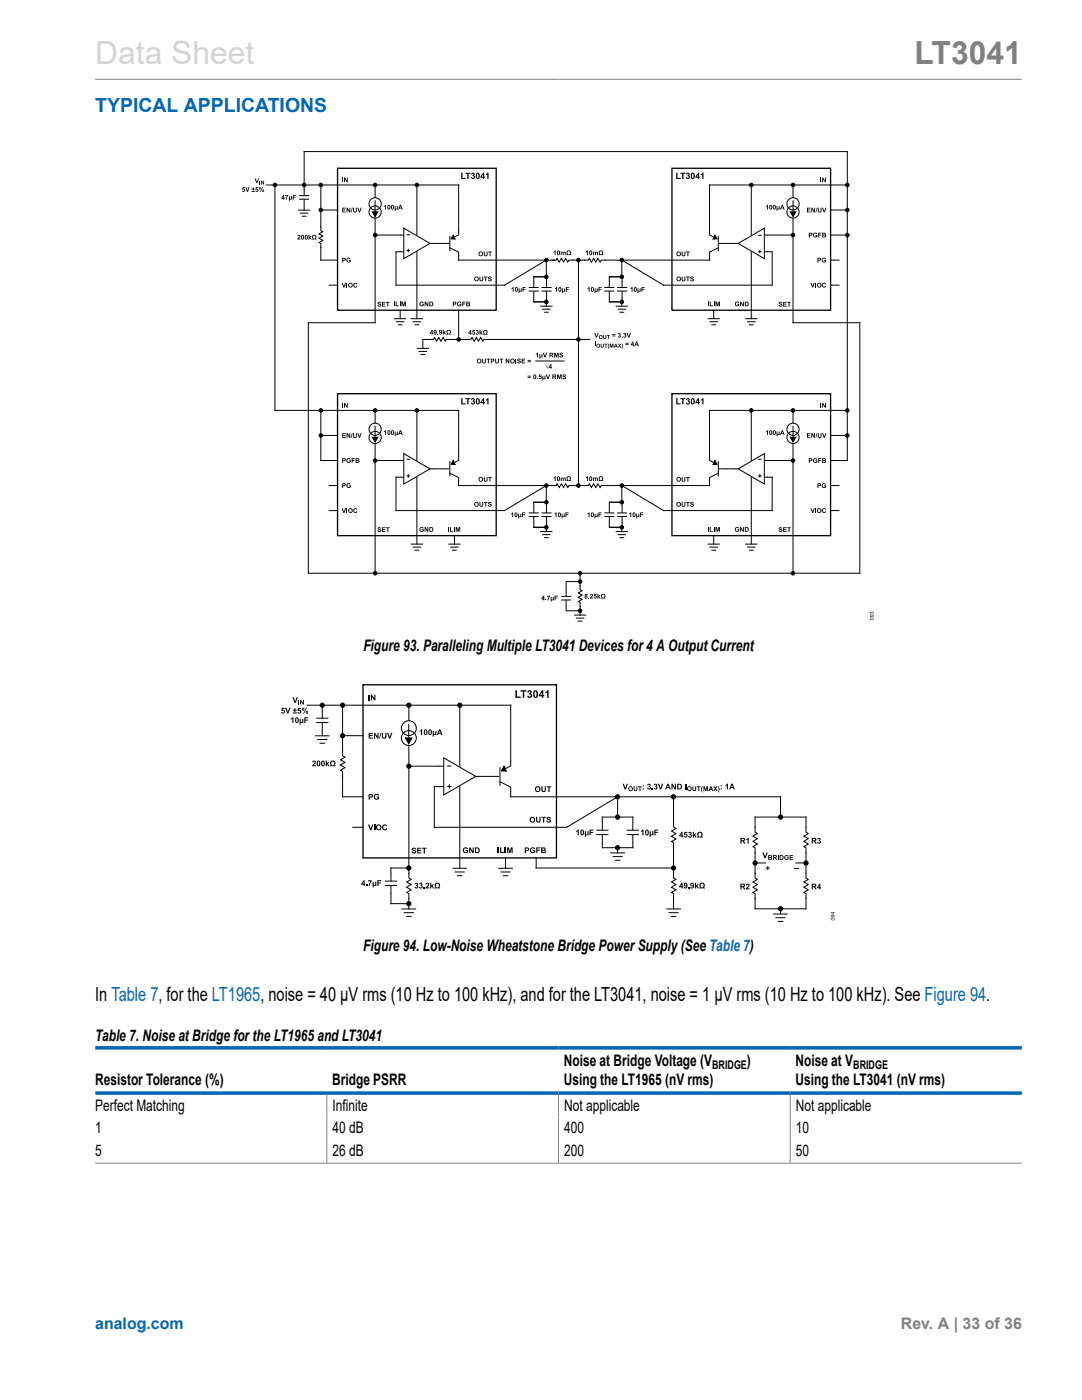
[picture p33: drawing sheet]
<svg xmlns="http://www.w3.org/2000/svg" width="216mm" height="279mm" viewBox="0 0 216 279" stroke-linecap="round" stroke-linejoin="round" font-family="sans-serif">
<defs><g id="words">
<text font-size="6.3" fill="#d3d3d3" x="19" y="12.7">Data Sheet</text>
<text font-size="6.3" fill="#808080" x="182.5" y="12.7">LT3041</text>
<text font-size="3.9" fill="#0067b8" x="19" y="22.3">TYPICAL APPLICATIONS</text>
<text font-size="3.9" x="19" y="199.9">In Table 7, for the LT1965, noise = 40 µV rms (10 Hz to 100 kHz), and for the LT3041, noise = 1 µV rms (10 Hz to 100 kHz). See Figure 94.</text>
<g font-size="3.2">
<text x="72.5" y="129.9">Figure 93. Paralleling Multiple LT3041 Devices for 4 A Output Current</text>
<text x="72.5" y="189.8">Figure 94. Low-Noise Wheatstone Bridge Power Supply (See Table 7)</text>
<text x="19" y="207.8">Table 7. Noise at Bridge for the LT1965 andLT3041</text>
<text x="112.5" y="212.6">Noise at Bridge Voltage (V</text>
<text x="149" y="212.6">)</text>
<text x="158.7" y="212.6">Noise at V</text>
<text x="19" y="221.7">Perfect Matching</text>
<text x="19" y="216.5">Resistor Tolerance (%)</text>
<text x="66.3" y="216.5">Bridge PSRR</text>
<text x="66.4" y="221.7">Infinite</text>
<text x="112.5" y="216.5">Using the LT1965 (nV rms)</text>
<text x="112.6" y="221.7">Not applicable</text>
<text x="158.7" y="216.5">Using the LT3041 (nV rms)</text>
<text x="158.8" y="221.7">Not applicable</text>
<text x="19" y="226.2">1</text>
<text x="66.4" y="226.2">40 dB</text>
<text x="112.6" y="226.2">400</text>
<text x="158.8" y="226.2">10</text>
<text x="19" y="230.7">5</text>
<text x="66.4" y="230.7">26 dB</text>
<text x="112.6" y="230.7">200</text>
<text x="158.8" y="230.7">50</text>
</g>
<text font-size="3.2" fill="#0067b8" x="19" y="265.3">analog.com</text>
<text font-size="3.2" fill="#808080" x="179.8" y="265.3">Rev. A | 33 of 36</text>
<g font-size="2.4">
<text x="142.1" y="213.3">BRIDGE</text>
<text x="170.2" y="213.3">BRIDGE</text>
</g>
</g></defs>
<path d="M19 15.8h184.9M65.2 218.5v13.6M111.5 218.5v13.6M157.7 218.5v13.6M19 232.1h184.9" fill="none" stroke="#808080" stroke-width=".2"/>
<path d="M67.4 33.6h31.6v28.3h-31.6zM134.1 33.6h31.6v28.3h-31.6zM67.4 78.6h31.6v28.3h-31.6zM134.1 78.6h31.6v28.3h-31.6zM72.4 136.7h38.6v34.5h-38.6z" fill="none" stroke="#000" stroke-width=".26"/>
<g fill="none" stroke="#000" stroke-width=".2">
<path d="M53.2 36.9h38.3v10l-1.4 .7M54.9 36.9v45h36.6v10l-1.4 .7M59.7 39.8h2M59.7 39h2M60.7 30.3h108.3M60.7 39.8v2.1M60.7 30.3v8.7M64 36.9v9.1l.4 .3-.7 .4 .7 .4-.7 .4 .7 .5-.7 .4 .3 .2v3.3h3.4M74.8 40v2.5M74.9 36.9v2.5M83.2 36.9v10M149.9 36.9v10"/>
<path d="M158.2 36.9v2.5M158.2 40v2.5M169.1 36.9h-27.5v10l1.4 .7M169.1 30.3v61.6h-3.4M59.6 41.9h2.2M59.9 42.5h1.5M60.3 43.2h.8M64 41.9h3.4M65.7 56.9h1.7M74.3 42.3h1.1l-.6 .9zM74.9 46.9h5.7M74.9 43.6v20.8h-13.4v50h110.1v-50h-13.4v-20.8"/>
<path d="M80.6 45.5l5.2 3.1-5.2 3zM80.6 50.2h-1.6v6.7h21.7l8.3-5v3.3M81.1 46.8h.7M81.1 50h.7M81.5 49.7v.6M83.2 50.2v13.4M85.7 48.6h3.9M89.8 47.1v3M89.8 49.5l1.7 .8v1.6h19.1M90.4 46.9l.4 .8h-.8zM105.5 58.1h2M105.5 57.4h2"/>
<path d="M106.5 57.4v-2.2h2.6v2.2M106.5 58.1v2.1h2.6v-2.1M108.1 58.1h2M108.1 57.4h2M110.1 51.9h.9l.2-.3 .4 .7 .4-.7 .4 .7 .5-.7 .4 .7 .2-.4h.8M114.3 51.9h2.4M115.4 51.9v45M120.6 58.1h2M120.6 57.4h2M121.6 57.4v-2.2h2.5v2.2M121.6 58.1v2.1h2.5v-2.1M123.1 58.1h2"/>
<path d="M123.1 57.4h2M142.7 46.9l.4 .8h-.8zM143.3 49.5l-1.7 .8v1.6h-21.6l-.3 .4-.4-.7-.4 .7-.4-.7-.5 .7-.4-.7-.2 .3h-.8M143.3 47.1v3M147.3 48.6l5.2-3.1v6.1zM147.4 48.6h-3.9M149.9 50.2v13.4M151.3 50.2h.7M151.3 47h.7M151.6 49.9v.7M152.5 50.2h1.6v6.7h-21.7l-8.3-5v3.3M152.5 46.9h5.7"/>
<path d="M157.7 42.3h1.1l-.6 .9zM165.7 46.9h3.4M165.7 41.9h3.4M165.7 51.9h1.7M165.7 56.9h1.7M78.7 63.6h2.3M79.1 64.2h1.5M79.5 64.8h.7M79.8 61.9v1.7M82.1 63.6h2.2M82.4 64.2h1.5M82.8 64.8h.7"/>
<path d="M83.3 69.5h2.2M83.6 70.1h1.5M84 70.7h.7M84.4 67.8v1.7M84.4 67.7h2.1l.2-.3 .4 .7 .4-.7 .5 .7 .4-.7 .4 .7 .2-.4h5l.2-.3 .4 .7 .4-.7 .5 .7 .4-.7 .4 .7 .2-.4h21.2M91.5 61.9v5.8M106.8 72h5.8M107.9 61.1h2.2M108.3 61.7h1.5M108.6 62.3h.8M109 60.2v.9M123 61.1h2.2"/>
<path d="M123.3 61.7h1.5M123.7 62.3h.7M124.1 60.2v.9M141.3 63.6h2.2M141.7 64.2h1.5M142 64.8h.8M142.4 61.9v1.7M148.8 63.6h2.2M149.2 64.2h1.5M149.5 64.8h.8M64 81.9v10h3.4M64 86.9h3.4"/>
<path d="M65.7 96.9h1.7M74.3 87.3h1.1l-.6 .9zM74.8 85v2.5M74.9 81.9v2.5M74.9 88.6v25.8M74.9 91.9h5.7M80.6 90.5l5.2 3.1-5.2 3zM80.6 95.2h-1.6v6.7h21.7l8.3-5v3.3M81.1 91.7h.7M81.1 95h.7M81.5 94.6v.7M83.2 81.9v10"/>
<path d="M83.2 95.2v13.4M85.7 93.6h3.9M89.8 92v3.1M89.8 94.5l1.7 .8v1.6h19.2M90.4 91.9l.4 .8-.8-.1zM110.1 96.9h.9l.2-.3 .4 .7 .4-.7 .4 .7 .5-.7 .4 .7 .2-.4h.8M114.3 96.9h2.4M142.7 91.9l.4 .7-.8 .1zM143.3 94.5l-1.7 .8v1.6h-21.6l-.3 .4-.4-.7-.4 .7-.4-.7-.5 .7-.4-.7-.2 .3h-.8M143.3 92v3.1M147.3 93.6l5.2-3.1v6.1zM147.4 93.6h-3.9"/>
<path d="M149.9 81.9v10M149.9 95.2v13.4M151.3 91.7h.7M151.3 95h.7M151.6 94.6v.7M152.5 95.2h1.6v6.7h-21.7l-8.3-5v3.3M152.5 91.9h5.7M157.7 87.3h1.1l-.6 .9zM158.2 81.9v2.5M158.2 88.6v25.8M158.2 85v2.5M165.7 86.9h3.4"/>
<path d="M165.7 96.9h1.7M169.1 81.9h-27.5v10l1.4 .7M65.7 101.9h1.7M82.1 108.6h2.2M82.4 109.2h1.5M82.8 109.8h.7M89.6 108.6h2.2M89.9 109.2h1.5M90.3 109.8h.7M90.7 106.9v1.7M105.5 103.1h2M105.5 102.4h2"/>
<path d="M106.5 102.4v-2.2h2.6v2.2M106.5 103.1v2.1h2.6v-2.1M107.9 106.1h2.2M108.1 103.1h2M108.1 102.4h2M108.3 106.7h1.5M108.6 107.3h.8M109 105.2v.9M112 119.7h2M112 119h2M113 119.8v2.1M113 116.1v2.9"/>
<path d="M113.1 116.1h2.6M115.8 114.4v3.3l.3 .2-.7 .4 .7 .5-.7 .4 .7 .4-.7 .4 .4 .2v2.5M120.6 103.1h2M120.6 102.4h2M121.6 102.4v-2.2h2.5v2.2M121.6 103.1v2.1h2.5v-2.1M123 106.1h2.2M123.1 103.1h2M123.1 102.4h2M123.3 106.7h1.5M123.7 107.3h.7M124.1 105.2v.9"/>
<path d="M141.3 108.6h2.2M141.7 109.2h1.5M142 109.8h.8M142.4 106.9v1.7M148.8 108.6h2.2M149.2 109.2h1.5M149.5 109.8h.8M165.7 101.9h1.7M113.1 121.9h2.6M114.6 122.8h2.3M115 123.4h1.5M115.4 124h.7"/>
<path d="M61.3 140.7h40.6v12.2l-1.8 .9M62.9 146.8h2.8M63.1 144.2h2.4M63.1 143.3h2.4M63.4 147.6h1.8M63.9 148.3h.9M64.3 144.2v2.6M64.3 140.7v2.6M68.4 140.7v10.1l.4 .3-.8 .5 .8 .5-.9 .6 .9 .5-.8 .5 .4 .2v5.1h4M68.4 146.8h4M80.9 147.3h1.3l-.6 1.1zM81.6 144.5v3"/>
<path d="M81.6 148.9v26.3l.4 .3-.8 .5 .8 .5-.9 .6 .9 .5-.8 .5 .4 .2v3.1M81.6 152.9h6.9M81.6 140.7v3.1M88.5 157h-1.8v8.1h26.4l10.1-6.1v4.1M88.5 151.2l6.4 3.7-6.4 3.7zM89.2 152.9h.9M89.2 157h.9M89.7 156.5v.9M91.7 140.7v12.2M91.7 157v16.2M99.6 154.9h-4.8M99.8 153.1v3.7"/>
<path d="M99.8 156l2.1 1.1v1.9h53.8v4.1M100.6 152.9l.4 1-.9-.1zM134.4 159v6.1l.5 .2-.9 .5 .9 .6-.9 .5 .9 .5-.9 .5 .4 .3v7l.5 .3-.9 .5 .9 .5-.9 .6 .9 .5-.9 .5 .4 .2v3.1M70.4 165.1h2M76.8 176.7h2.4M76.8 175.8h2.4M78 173.2h3.6M78 173.2v2.6M78 176.7v3.6M90.4 173.3h2.7M90.8 174h1.8M91.3 174.8h.9"/>
<path d="M99.5 173.3h2.7M100 174h1.8M100.4 174.8h.9M100.9 171.2v2M107 171.2v2h27.4M119 166.6h2.4M119 165.7h2.4M120.2 165.7v-2.6h6.1v2.6M120.2 166.6v2.6h6.1v-2.6M121.9 170.2h2.7M122.3 171h1.8M122.8 171.7h.9"/>
<path d="M123.2 169.2v1M125.1 166.6h2.4M125.1 165.7h2.4M150.7 163.1h10.1v3l.5 .2-.9 .6 .9 .5-.9 .5 .9 .5-.9 .6 .4 .2v6l.5 .3-.9 .5 .9 .5-.9 .6 .9 .5-.9 .5 .4 .2v3.1h-10.1v-3.1l-.5-.2 .9-.5-.9-.5 .9-.6-.9-.5 .9-.5-.4-.3v-6l-.5-.2 .9-.6-.9-.5 .9-.5-.9-.5 .9-.6-.4-.2zM150.7 172.2h2M158.8 172.2h2M78 180.3h3.6M80.2 181.4h2.7M80.7 182.1h1.8M81.1 182.9h.9M133 181.4h2.8M133.5 182.1h1.8"/>
<path d="M133.9 182.9h.9M154.4 182.4h2.7M154.8 183.1h1.8M155.3 183.9h.9M155.7 181.4v1"/>
<circle cx="54.9" cy="36.9" r=".35"/>
<circle cx="60.7" cy="36.9" r=".35"/>
<circle cx="64" cy="36.9" r=".35"/>
<circle cx="74.9" cy="36.9" r=".35"/>
<circle cx="83.2" cy="36.9" r=".35"/>
<circle cx="149.9" cy="36.9" r=".35"/>
<circle cx="158.2" cy="36.9" r=".35"/>
<circle cx="169.1" cy="36.9" r=".35"/>
<circle cx="64" cy="41.9" r=".35"/>
<circle cx="74.9" cy="40.7" r="1.22"/>
<circle cx="74.9" cy="42.3" r="1.22"/>
<circle cx="74.9" cy="46.9" r=".35"/>
<circle cx="109" cy="51.9" r=".35"/>
<circle cx="109" cy="55.2" r=".35"/>
<circle cx="115.4" cy="51.9" r=".35"/>
<circle cx="124.1" cy="51.9" r=".35"/>
<circle cx="124.1" cy="55.2" r=".35"/>
<circle cx="158.2" cy="46.9" r=".35"/>
<circle cx="158.2" cy="40.7" r="1.22"/>
<circle cx="158.2" cy="42.3" r="1.22"/>
<circle cx="169.1" cy="46.9" r=".35"/>
<circle cx="169.1" cy="41.9" r=".35"/>
<circle cx="91.5" cy="67.7" r=".35"/>
<circle cx="109" cy="60.2" r=".35"/>
<circle cx="115.4" cy="67.7" r=".35"/>
<circle cx="124.1" cy="60.2" r=".35"/>
<circle cx="64" cy="81.9" r=".35"/>
<circle cx="64" cy="86.9" r=".35"/>
<circle cx="74.9" cy="85.7" r="1.22"/>
<circle cx="74.9" cy="87.3" r="1.22"/>
<circle cx="74.9" cy="91.9" r=".35"/>
<circle cx="74.9" cy="81.9" r=".35"/>
<circle cx="83.2" cy="81.9" r=".35"/>
<circle cx="109" cy="96.9" r=".35"/>
<circle cx="115.4" cy="96.9" r=".35"/>
<circle cx="124.1" cy="96.9" r=".35"/>
<circle cx="149.9" cy="81.9" r=".35"/>
<circle cx="158.2" cy="91.9" r=".35"/>
<circle cx="158.2" cy="81.9" r=".35"/>
<circle cx="158.2" cy="85.7" r="1.22"/>
<circle cx="158.2" cy="87.3" r="1.22"/>
<circle cx="169.1" cy="81.9" r=".35"/>
<circle cx="169.1" cy="86.9" r=".35"/>
<circle cx="74.9" cy="114.4" r=".35"/>
<circle cx="109" cy="100.2" r=".35"/>
<circle cx="109" cy="105.2" r=".35"/>
<circle cx="115.8" cy="114.4" r=".35"/>
<circle cx="115.8" cy="116.1" r=".35"/>
<circle cx="124.1" cy="100.2" r=".35"/>
<circle cx="124.1" cy="105.2" r=".35"/>
<circle cx="158.2" cy="114.4" r=".35"/>
<circle cx="115.8" cy="121.9" r=".35"/>
<circle cx="64.3" cy="140.7" r=".42"/>
<circle cx="68.4" cy="146.8" r=".42"/>
<circle cx="68.4" cy="140.7" r=".42"/>
<circle cx="81.6" cy="152.9" r=".42"/>
<circle cx="81.6" cy="140.7" r=".42"/>
<circle cx="81.6" cy="145.3" r="1.48"/>
<circle cx="81.6" cy="147.3" r="1.48"/>
<circle cx="91.7" cy="140.7" r=".42"/>
<circle cx="123.2" cy="159" r=".42"/>
<circle cx="134.4" cy="159" r=".42"/>
<circle cx="81.6" cy="173.2" r=".42"/>
<circle cx="123.2" cy="163.1" r=".42"/>
<circle cx="123.2" cy="169.2" r=".42"/>
<circle cx="134.4" cy="173.2" r=".42"/>
<circle cx="150.7" cy="172.2" r=".42"/>
<circle cx="155.7" cy="163.1" r=".42"/>
<circle cx="160.8" cy="172.2" r=".42"/>
<circle cx="81.6" cy="180.3" r=".42"/>
<circle cx="155.7" cy="181.4" r=".42"/>
</g>
<g fill="#000">
<path d="M48.4 37.4h.5v.1h-.4v.2a.31 .31 0 0 1 .4 .2 .31 .31 0 0 1-.2 .4 .31 .31 0 0 1-.4-.3l.2 .1a.16 .16 0 0 0 .2-.2 .16 .16 0 0 0-.3 0l-.1-.1zM48.9 37.4h.2l.3 .6 .2-.6h.2l-.3 .9h-.2zM51.1 37.4h.4v.1h-.3v.2a.31 .31 0 0 1 .4 .2 .31 .31 0 0 1-.3 .4 .31 .31 0 0 1-.4-.3l.3 .1a.16 .16 0 0 0 .2-.2 .16 .16 0 0 0-.3 0l-.1-.1zM50.8 35.6h.2l.3 .7 .2-.7h.2l-.3 1h-.2zM51.8 36h.1v.8h-.1zM52.1 36h.1l.3 .6v-.6h.2v.8h-.2l-.3-.5v.5h-.1zM56.9 38.9h.6l-.3 .9h-.2v-.2l.3-.5h-.4zM57.6 39.2h.2l.1 .5 .2-.5h.2v.6h-.5v.3h-.2zM58.4 38.9h.7v.2h-.5v.2h.4v.1h-.4v.4h-.2zM68.3 35.4h.2v1h-.2zM68.6 35.4h.2l.4 .7v-.7h.2v1h-.2l-.4-.6v.6h-.2zM92 34.5h.3v1h.6v.2h-.9z"/>
<path d="M92.9 34.5h1v.2h-.4v1h-.3v-1h-.3zM94.1 34.6a.33 .33 0 0 1 .5 0 .33 .33 0 0 1 0 .4 .39 .39 0 0 1 0 .7 .39 .39 0 0 1-.6-.3h.2a.19 .19 0 0 0 .2 .1 .19 .19 0 0 0 .1-.3 .19 .19 0 0 0-.2 0v-.2a.15 .15 0 0 0 .2-.2 .15 .15 0 0 0-.2-.1l-.1 .1h-.2zM96.9 34.8l.6-.3v1.2h-.3v-.9l-.3 .2zM134.9 34.5h.3v1h.6v.2h-.9zM135.8 34.5h1v.2h-.4v1h-.3v-1h-.3zM137 34.6a.33 .33 0 0 1 .5 0 .33 .33 0 0 1-.1 .4 .39 .39 0 0 1 0 .7 .39 .39 0 0 1-.5-.3h.2a.19 .19 0 0 0 .2 .1 .19 .19 0 0 0 .1-.3 .19 .19 0 0 0-.2 0v-.2a.16 .16 0 0 0 .2-.1 .16 .16 0 0 0-.1-.2 .16 .16 0 0 0-.2 .1h-.2zM139.8 34.8l.6-.3v1.2h-.3v-.9l-.3 .2zM163.7 35.4h.2v1h-.2zM164.1 35.4h.1l.4 .7v-.7h.2v1h-.2l-.4-.6v.6h-.1zM59.5 46.9a.36 .36 0 0 1 .4 .3 .36 .36 0 0 1-.3 .4h.4v.2h-.7l.2-.3a.32 .32 0 0 0 .2-.5l-.4 .1zM61.6 46.9h.1v.5l.2-.3h.3l-.3 .3 .3 .4h-.2l-.2-.3-.1 .3h-.1zM62.4 47a.45 .45 0 0 1 .6 0 .45 .45 0 0 1 0 .6h.2v.2h-.5v-.2a.32 .32 0 0 0 .3-.4 .32 .32 0 0 0-.6 0 .32 .32 0 0 0 .3 .4v.2h-.4v-.2h.1l-.1-.3z"/>
<path d="M68.3 41.5h.7v.1h-.5v.2h.4v.2h-.4v.2h.5v.2h-.7zM68.2 56.4h.2l.2 .7 .3-.7h.2l-.4 1h-.2zM69.1 56.4h.2v1h-.2zM69.2 41.5h.1l.4 .6v-.6h.2v.9h-.2l-.4-.6v.6h-.1zM69.3 51.6l.4-.2 .3 .3h-.2a.28 .28 0 0 0-.4-.1 .28 .28 0 0 0-.1 .4 .24 .24 0 0 0 .3 .2 .24 .24 0 0 0 .2-.2h-.2v-.1h.4v.4a.51 .51 0 0 1-.7 0 .51 .51 0 0 1 0-.7zM70.2 41.4h.2l-.3 1h-.1zM70.4 41.5h.2v.5a.2 .2 0 0 0 .2 .2 .2 .2 0 0 0 .2-.2v-.5h.2v.4a.38 .38 0 0 1-.4 .5 .38 .38 0 0 1-.4-.4zM70.6 56.6l.5-.1 .2 .2h-.2a.24 .24 0 0 0-.3 0 .24 .24 0 0 0 0 .4 .24 .24 0 0 0 .3-.1l.2 .1a.46 .46 0 0 1-.7 .2 .46 .46 0 0 1 0-.7zM71.3 41.5h.2l.2 .6 .3-.6h.2l-.4 .9h-.2zM74.3 42.3h1.1l-.6 .9zM76.6 41.1l.4-.2v.9h-.2v-.7l-.2 .2zM78.8 41.1h.1l.2 .6 .1-.6h.2v.7l-.5-.1v.4h-.1z"/>
<path d="M90.4 46.9l.4 .8h-.8zM95.7 55.2h.2v.5a.2 .2 0 0 0 .1 .3 .2 .2 0 0 0 .2-.3v-.5h.2v.5a.38 .38 0 0 1-.4 .5 .38 .38 0 0 1-.3-.5zM96.5 50.2h.2v.5a.2 .2 0 0 0 .2 .3 .2 .2 0 0 0 .2-.3v-.5h.2v.5a.38 .38 0 0 1-.4 .5 .38 .38 0 0 1-.4-.5zM96.5 55.2h.8v.2h-.3v.7h-.2v-.7h-.3zM97.5 55.3l.4-.1 .2 .3-.4-.2-.1 .2a.38 .38 0 0 1 .5 .2 .38 .38 0 0 1-.3 .5 .38 .38 0 0 1-.4-.4h.1a.18 .18 0 0 0 .2 .2 .18 .18 0 0 0 .2-.2h-.1a.33 .33 0 0 1-.3-.2 .33 .33 0 0 1 0-.3zM97.4 50.2h.8v.2h-.3v.7h-.2v-.7h-.3zM102.1 57.5l.4-.2v.9h-.2v-.7l-.2 .2zM103.5 57.5h.2l.1 .6 .1-.6h.2v.7l-.4-.1v.4h-.2zM104.3 57.3h.6v.1h-.4v.3h.3v.1h-.3v.4h-.2zM110.5 50.2l.4-.2v.9h-.2v-.7l-.2 .2zM110.7 57.5l.4-.2v.9h-.1v-.7l-.3 .2zM111.9 50.2l.1 .1a.61 .61 0 0 1 .9 .2v.4h-.2l-.1-.5-.1 .5h-.2l-.1-.5-.1 .5h-.2z"/>
<path d="M112.1 57.5h.2l.2 .6 .1-.6h.2v.7l-.5-.1v.4h-.2zM112.9 57.3h.7v.1h-.5v.3h.4v.1h-.4v.4h-.2zM113.2 50.1a.45 .45 0 0 1 .6 0 .45 .45 0 0 1 0 .7h.1v.1h-.4v-.1a.32 .32 0 0 0 .2-.5 .32 .32 0 0 0-.5 0 .32 .32 0 0 0 .2 .5v.1h-.4v-.1h.2l-.2-.4zM116.9 50.2l.4-.2v.9h-.2v-.7l-.2 .2zM117.2 57.5l.4-.2v.9h-.1v-.7l-.3 .2zM118.3 50.2l.2 .1a.61 .61 0 0 1 .8 .2v.4h-.2l-.1-.5-.1 .5h-.2l-.1-.5-.1 .5h-.2zM118.6 57.5h.2l.1 .6 .2-.6h.2v.7l-.5-.1v.4h-.2zM119.4 57.3h.7v.1h-.5v.3h.4v.1h-.4v.4h-.2zM119.6 50.1a.45 .45 0 0 1 .7 0 .45 .45 0 0 1-.1 .7h.2v.1h-.5v-.1a.32 .32 0 0 0 .3-.5 .32 .32 0 0 0-.6 0 .32 .32 0 0 0 .3 .5v.1h-.4v-.1h.1l-.1-.4zM125.8 57.5l.4-.2v.9h-.2v-.7l-.2 .2zM127.2 57.5h.2l.1 .6 .2-.6h.1v.7l-.4-.1v.4h-.2zM128 57.3h.6v.1h-.4v.3h.4v.1h-.4v.4h-.2z"/>
<path d="M136 55.2h.2v.5a.2 .2 0 0 0 .2 .3 .2 .2 0 0 0 .2-.3v-.5h.2v.5a.38 .38 0 0 1-.4 .4 .38 .38 0 0 1-.4-.4zM136 50.2h.2v.5a.2 .2 0 0 0 .2 .3 .2 .2 0 0 0 .2-.3v-.5h.2v.5a.38 .38 0 0 1-.4 .5 .38 .38 0 0 1-.4-.5zM136.9 55.2h.7v.2h-.2v.7h-.2v-.7h-.3zM136.9 50.2h.7v.2h-.2v.7h-.2v-.7h-.3zM137.8 55.3l.4-.1 .2 .3-.3-.2-.2 .2a.38 .38 0 0 1 .6 .2 .38 .38 0 0 1-.4 .5 .38 .38 0 0 1-.4-.4h.2a.18 .18 0 0 0 .2 .2 .18 .18 0 0 0 .1-.2 .33 .33 0 0 1-.4-.2 .33 .33 0 0 1 0-.3zM142.7 46.9l.4 .8h-.8zM152.8 41.1l.4-.2v.9h-.2v-.7l-.2 .2zM155 41.1h.1l.2 .6 .1-.6h.2v.7l-.5-.1v.4h-.1zM157.7 42.3h1.1l-.6 .9zM161 41.5h.7v.1h-.5v.2h.5v.2h-.5v.2h.5v.2h-.7zM161.9 41.5h.2l.4 .6v-.6h.1v.9h-.2l-.3-.6v.6h-.2zM161.7 56.4h.2l.3 .7 .2-.7h.2l-.3 1h-.2z"/>
<path d="M162.7 56.4h.2v1h-.2zM162.3 46.6l.5-.2 .3 .3h-.2a.26 .26 0 0 0-.4 0 .26 .26 0 0 0 0 .4 .26 .26 0 0 0 .4-.1h-.2v-.1h.4v.4a.51 .51 0 0 1-.7 0 .51 .51 0 0 1-.1-.7zM163 41.4h.1l-.2 1h-.2zM163.2 41.5h.2v.5a.2 .2 0 0 0 .1 .2 .2 .2 0 0 0 .2-.2v-.5h.2v.4a.38 .38 0 0 1-.3 .5 .38 .38 0 0 1-.4-.4zM163.3 46.5h.6v.1h-.4v.2h.3v.2h-.3v.4h-.2zM164 41.5h.2l.3 .6 .2-.6h.2l-.3 .9h-.2zM164.1 51.6l.5-.2 .2 .3h-.2a.26 .26 0 0 0-.4 0 .26 .26 0 0 0 0 .4 .26 .26 0 0 0 .4-.1h-.2v-.1h.4v.4a.51 .51 0 0 1-.7 0 .51 .51 0 0 1 0-.7zM164.1 56.6l.5-.1 .2 .2h-.2a.24 .24 0 0 0-.3 0 .24 .24 0 0 0 0 .4 .24 .24 0 0 0 .4-.1l.1 .1a.46 .46 0 0 1-.7 .2 .46 .46 0 0 1 0-.7zM75.4 60.3h.4l.2 .2-.3-.1-.2 .1a.38 .38 0 0 1 .5 .3 .38 .38 0 0 1-.3 .5 .38 .38 0 0 1-.4-.4h.2a.18 .18 0 0 0 .2 .2 .18 .18 0 0 0 .1-.3 .33 .33 0 0 1-.4-.1 .33 .33 0 0 1 0-.4zM76.2 60.2h.7v.2h-.5v.2h.5v.2h-.5v.2h.5v.2h-.7zM77 60.2h.8v.2h-.3v.8h-.2v-.8h-.3zM78.6 60.2h.2v.9h-.2z"/>
<path d="M79 60.2h.1v.8h.5v.1h-.6zM79.7 60.2h.2v.9h-.2zM80.1 60.2h.3l.2 .6 .1-.6h.3v.9h-.2v-.7l-.2 .7h-.1l-.2-.7v.7h-.2zM83.8 60.3l.5-.1 .2 .3h-.1a.28 .28 0 0 0-.5-.1 .28 .28 0 0 0 0 .4 .24 .24 0 0 0 .2 .2 .24 .24 0 0 0 .3-.2h-.2v-.2h.4v.4a.51 .51 0 0 1-.8 0 .51 .51 0 0 1 0-.7zM84.7 60.2h.2l.4 .6v-.6h.2v.9h-.2l-.4-.6v.6h-.2zM87.3 66.6h.2v.2h-.2zM88.4 65.8h.2v.5l.2-.2h.2l-.2 .2 .2 .5h-.2l-.2-.3v.3h-.2zM89.2 65.9a.45 .45 0 0 1 .7 0 .45 .45 0 0 1-.1 .7h.2v.2h-.4v-.2a.32 .32 0 0 0 .2-.5 .32 .32 0 0 0-.6 0 .32 .32 0 0 0 .3 .5v.2h-.4v-.2h.2l-.2-.4zM91.3 60.3l.5-.1 .2 .3h-.1a.28 .28 0 0 0-.4-.1 .28 .28 0 0 0-.1 .4 .24 .24 0 0 0 .2 .2 .24 .24 0 0 0 .3-.2h-.2v-.2h.4v.4a.51 .51 0 0 1-.8 0 .51 .51 0 0 1 0-.7zM92.2 60.2h.7v.2h-.5v.2h.4v.1h-.4v.4h-.2zM94.3 65.9h.5v.1h-.3l-.1 .2a.31 .31 0 0 1 .4 .2 .31 .31 0 0 1-.2 .4 .31 .31 0 0 1-.4-.3l.2 .1a.18 .18 0 0 0 .3-.2 .16 .16 0 0 0-.3 0h-.2zM95 65.9a.25 .25 0 0 1 .4 0 .25 .25 0 0 1 0 .4 .29 .29 0 0 1 0 .5 .29 .29 0 0 1-.5-.3l.5 .1-.1-.2h-.1l.1-.3h-.4z"/>
<path d="M95.7 65.9h.2v.4l.2-.2h.2l-.2 .3 .2 .4h-.2l-.2-.3v.3h-.2zM96.2 71.6h.2v.5a.2 .2 0 0 0 .2 .3 .2 .2 0 0 0 .2-.3v-.5h.1v.5a.38 .38 0 0 1-.3 .4 .38 .38 0 0 1-.4-.4zM96.5 66a.45 .45 0 0 1 .7 0 .45 .45 0 0 1-.1 .6h.2v.2h-.4v-.2a.32 .32 0 0 0 .2-.5 .32 .32 0 0 0-.5 .1 .32 .32 0 0 0 .2 .4v.2h-.4v-.2h.2l-.2-.3zM97.1 71.6h.7v.1h-.3v.8h-.1v-.8h-.3zM98.8 71.6h.2v.5a.2 .2 0 0 0 .2 .3 .2 .2 0 0 0 .2-.3v-.5h.1v.5a.38 .38 0 0 1-.3 .4 .38 .38 0 0 1-.4-.4zM99.7 71.6h.7v.1h-.3v.8h-.1v-.8h-.3zM100.9 71.6h.2l.4 .6v-.6h.1v.9h-.1l-.4-.6v.6h-.2zM102.8 71.6h.2v.9h-.2zM103.3 71.6h.4l.2 .3-.4-.2-.1 .2a.38 .38 0 0 1 .5 .2 .38 .38 0 0 1-.3 .5 .38 .38 0 0 1-.4-.4h.2a.18 .18 0 0 0 .1 .2 .18 .18 0 0 0 .2-.2v-.1a.33 .33 0 0 1-.4-.1 .33 .33 0 0 1 0-.4zM104.1 71.6h.7v.1h-.5v.2h.4v.2h-.4v.3h.5v.1h-.7zM107.2 75.5h.1v.2h-.1zM106.9 70.6l.5-.2v.9h-.2v-.6l-.3 .1z"/>
<path d="M107.6 74.7h.5v.2h-.4v.2a.31 .31 0 0 1 .4 .2 .31 .31 0 0 1-.2 .4 .31 .31 0 0 1-.4-.3l.2 .1a.16 .16 0 0 0 .2-.2 .16 .16 0 0 0-.2-.1h-.2zM107.6 70.7h.2l.1 .5 .2-.5h.1v.6l-.4-.1v.4h-.2zM108.2 75h.2l.1 .5 .2-.5h.1v.7l-.4-.1v.3h-.2zM108.3 70.4h.2l.2 .7 .3-.7h.2l-.4 .9h-.2zM108.9 74.7h.2l.2 .7 .3-.7h.2l-.4 1h-.2zM108.8 73l.2-.1 .2 .5 .2-1-.2 1.2-.3-.6zM110.6 70.4h.3l.1 .6 .2-.6h.3v.9h-.2v-.7l-.2 .7h-.2l-.2-.7v.7h-.1zM111.2 74.7h.2l.2 .7 .2-.7h.3v1h-.2v-.8l-.2 .8h-.2l-.2-.8v.8h-.1zM111.7 70.5l.4-.1 .2 .3-.3-.2-.1 .2a.38 .38 0 0 1 .5 .3 .38 .38 0 0 1-.4 .4 .38 .38 0 0 1-.4-.4h.2a.18 .18 0 0 0 .2 .2 .18 .18 0 0 0 .1-.2 .33 .33 0 0 1-.4-.2 .33 .33 0 0 1 0-.3zM112.3 74.8l.4-.1 .2 .3-.3-.1-.2 .1a.38 .38 0 0 1 .6 .3 .38 .38 0 0 1-.4 .4 .38 .38 0 0 1-.4-.3l.2-.1a.18 .18 0 0 0 .2 .2 .18 .18 0 0 0 .1-.2 .33 .33 0 0 1-.4-.1 .33 .33 0 0 1 0-.4zM118.7 68.2h.2v.9h-.2zM118.6 66.4h.2l.2 .7 .2-.7h.2l-.3 1h-.2z"/>
<path d="M119.9 68.6h.1l.1 .6h.2v-.6h.2v.4a.32 .32 0 0 1-.3 .4 .32 .32 0 0 1-.3-.4zM120.4 66.9h.1l.1 .6h.2v-.6h.2v.4a.32 .32 0 0 1-.3 .4 .32 .32 0 0 1-.3-.4zM120.6 68.6h.6v.1h-.2v.7h-.2v-.7h-.2zM121.1 66.9h.6v.1h-.2v.6h-.2v-.6h-.2zM121.5 68.6h.1l-.2 .5 .2 .5a.69 .69 0 0 1-.1-1zM121.7 68.6h.2l.1 .5 .2-.5h.2v.8h-.1v-.6l-.2 .6h-.1l-.2-.6v.6h-.1zM123.4 66.5a.25 .25 0 0 1 .3 0 .25 .25 0 0 1 0 .4 .29 .29 0 0 1 0 .5 .29 .29 0 0 1-.4-.3h.4v-.1l-.2-.1 .2-.3-.4 .1zM123.3 68.6h.2l.1 .3 .2-.3h.2l-.3 .4 .3 .4h-.2l-.2-.3-.1 .3h-.2l.2-.4zM124 67.2h.2v.2h-.2zM124 68.6a.62 .62 0 0 1 0 1l.2-.5zM124.5 66.5a.25 .25 0 0 1 .3 0 .25 .25 0 0 1 0 .4 .29 .29 0 0 1 0 .5 .29 .29 0 0 1-.4-.3h.4l-.1-.1-.1-.1 .1-.3-.3 .1zM125 66.4h.2l.3 .7 .2-.7h.2l-.3 1h-.2z"/>
<path d="M141.2 60.2h.2v.9h-.2zM141.6 60.2h.2v.8h.5v.1h-.7zM142.4 60.2h.2v.9h-.2zM142.8 60.2h.3l.1 .6 .2-.6h.3v.9h-.2v-.7l-.2 .7h-.2l-.2-.7v.7h-.1zM146.8 60.3l.5-.1 .2 .3h-.2a.26 .26 0 0 0-.4-.1 .26 .26 0 0 0 0 .4 .26 .26 0 0 0 .4 0h-.2v-.2h.4v.4a.51 .51 0 0 1-.7 0 .51 .51 0 0 1 0-.7zM147.7 60.2h.2l.3 .6v-.6h.2v.9h-.2l-.3-.6v.6h-.2zM155.5 60.3h.4l.2 .2-.4-.1-.1 .1a.38 .38 0 0 1 .5 .3 .38 .38 0 0 1-.3 .5 .38 .38 0 0 1-.4-.4h.1a.18 .18 0 0 0 .2 .2 .18 .18 0 0 0 .2-.3h-.1a.33 .33 0 0 1-.3-.1 .33 .33 0 0 1 0-.4zM156.3 60.2h.7v.2h-.5v.2h.4v.2h-.4v.2h.5v.2h-.7zM157.1 60.2h.7v.2h-.3v.8h-.2v-.8h-.2zM68.3 80.4h.2v1h-.2zM68.3 86.4h.7v.2h-.5v.2h.4v.2h-.4v.2h.5v.2h-.7zM68.6 80.4h.2l.4 .7v-.7h.2v1h-.2l-.4-.6v.6h-.2z"/>
<path d="M69.2 86.4h.1l.4 .7v-.7h.2v1h-.2l-.4-.6v.6h-.1zM69.3 91.5l.4-.1 .3 .3h-.2a.28 .28 0 0 0-.4-.1 .28 .28 0 0 0-.1 .4 .24 .24 0 0 0 .3 .2 .24 .24 0 0 0 .2-.2h-.2v-.1h.4v.3a.51 .51 0 0 1-.7 .1 .51 .51 0 0 1 0-.8zM69.3 96.5l.4-.1 .3 .3h-.2a.28 .28 0 0 0-.4-.1 .28 .28 0 0 0-.1 .4 .24 .24 0 0 0 .3 .2 .24 .24 0 0 0 .2-.2h-.2v-.1h.4v.3a.51 .51 0 0 1-.7 .1 .51 .51 0 0 1 0-.8zM70.2 86.4h.2l-.3 1h-.1zM70.2 91.4h.6v.2h-.4v.2h.3v.2h-.3v.4h-.2zM70.4 86.4h.2v.5a.2 .2 0 0 0 .2 .3 .2 .2 0 0 0 .2-.2v-.6h.2v.5a.38 .38 0 0 1-.4 .5 .38 .38 0 0 1-.4-.5zM71.3 86.4h.2l.2 .7 .3-.7h.2l-.4 1h-.2zM74.3 87.3h1.1l-.6 .9zM76.6 86.1l.4-.2v.9h-.2v-.7l-.2 .2zM78.8 86.1h.1l.2 .6 .1-.6h.2v.7l-.5-.1v.4h-.1zM90.4 91.9l.4 .8-.8-.1zM92 79.5h.3v1h.6v.2h-.9z"/>
<path d="M92.9 79.5h1v.2h-.4v1h-.3v-1h-.3zM94.1 79.5a.33 .33 0 0 1 .5 0 .33 .33 0 0 1 0 .5 .39 .39 0 0 1 0 .7 .39 .39 0 0 1-.6-.3l.2-.1a.19 .19 0 0 0 .2 .2 .19 .19 0 0 0 .1-.3 .19 .19 0 0 0-.2-.1v-.1a.15 .15 0 0 0 .2-.2 .15 .15 0 0 0-.2-.1l-.1 .1h-.2zM96.5 95.2h.2v.5a.2 .2 0 0 0 .2 .3 .2 .2 0 0 0 .2-.3v-.5h.2v.5a.38 .38 0 0 1-.4 .4 .38 .38 0 0 1-.4-.4zM96.9 79.8l.6-.3v1.2h-.3v-.9l-.3 .2zM97.4 95.2h.8v.1h-.3v.8h-.2v-.8h-.3zM110.5 95.3l.4-.2v.9h-.2v-.7l-.2 .2zM111.9 95.3l.1 .1a.61 .61 0 0 1 .9 .2v.4h-.2l-.1-.6-.1 .6h-.2l-.1-.6-.1 .6h-.2zM113.2 95.2a.45 .45 0 0 1 .6 0 .45 .45 0 0 1 0 .6h.1v.2h-.4v-.2a.32 .32 0 0 0 .2-.5 .32 .32 0 0 0-.5 .1 .32 .32 0 0 0 .2 .4v.2h-.4v-.2h.2l-.2-.3zM116.9 95.3l.4-.2v.9h-.2v-.7l-.2 .2zM118.3 95.3l.2 .1a.61 .61 0 0 1 .8 .2v.4h-.2l-.1-.6-.1 .6h-.2l-.1-.6-.1 .6h-.2zM119.6 95.2a.45 .45 0 0 1 .7 0 .45 .45 0 0 1-.1 .6h.2v.2h-.5v-.2a.32 .32 0 0 0 .3-.5 .32 .32 0 0 0-.6 .1 .32 .32 0 0 0 .3 .4v.2h-.4v-.2h.1l-.1-.3zM134.9 79.5h.3v1h.6v.2h-.9z"/>
<path d="M136 95.2h.2v.5a.2 .2 0 0 0 .2 .3 .2 .2 0 0 0 .2-.3v-.5h.2v.5a.38 .38 0 0 1-.4 .4 .38 .38 0 0 1-.4-.4zM135.8 79.5h1v.2h-.4v1h-.3v-1h-.3zM137 79.5a.33 .33 0 0 1 .5 0 .33 .33 0 0 1-.1 .5 .39 .39 0 0 1 0 .7 .39 .39 0 0 1-.5-.3l.2-.1a.19 .19 0 0 0 .2 .2 .19 .19 0 0 0 .1-.3 .19 .19 0 0 0-.2-.1v-.1a.16 .16 0 0 0 .2-.2 .16 .16 0 0 0-.1-.1 .16 .16 0 0 0-.2 .1h-.2zM136.9 95.2h.7v.1h-.2v.8h-.2v-.8h-.3zM139.8 79.8l.6-.3v1.2h-.3v-.9l-.3 .2zM142.7 91.9l.4 .7-.8 .1zM152.8 86.1l.4-.2v.9h-.2v-.7l-.2 .2zM155 86.1h.1l.2 .6 .1-.6h.2v.7l-.5-.1v.4h-.1zM157.7 87.3h1.1l-.6 .9zM161 86.4h.7v.2h-.5v.2h.5v.2h-.5v.2h.5v.2h-.7zM161.9 86.4h.2l.4 .7v-.7h.1v1h-.2l-.3-.6v.6h-.2zM162.3 91.5l.5-.1 .3 .3h-.2a.26 .26 0 0 0-.4 0 .26 .26 0 0 0 0 .4 .26 .26 0 0 0 .4-.1h-.2v-.1h.4v.3a.51 .51 0 0 1-.7 .1 .51 .51 0 0 1-.1-.8z"/>
<path d="M163 86.4h.1l-.2 1h-.2zM163.2 86.4h.2v.5a.2 .2 0 0 0 .1 .3 .2 .2 0 0 0 .2-.2v-.6h.2v.5a.38 .38 0 0 1-.3 .5 .38 .38 0 0 1-.4-.5zM163.3 91.4h.6v.2h-.4v.2h.3v.2h-.3v.4h-.2zM163.7 80.4h.2v1h-.2zM164.1 80.4h.1l.4 .7v-.7h.2v1h-.2l-.4-.6v.6h-.1zM164 86.4h.2l.3 .7 .2-.7h.2l-.3 1h-.2zM164.1 96.5l.5-.1 .2 .3h-.2a.26 .26 0 0 0-.4 0 .26 .26 0 0 0 0 .4 .26 .26 0 0 0 .4-.1h-.2v-.1h.4v.3a.51 .51 0 0 1-.7 .1 .51 .51 0 0 1 0-.8zM68.2 101.4h.2l.2 .7 .3-.7h.2l-.4 1h-.2zM69.1 101.4h.2v1h-.2zM70.6 101.5l.5-.1 .2 .3h-.2a.24 .24 0 0 0-.3 0 .24 .24 0 0 0 0 .4 .24 .24 0 0 0 .3-.1l.2 .1a.46 .46 0 0 1-.7 .2 .46 .46 0 0 1 0-.8zM75.4 105.3l.4-.1 .2 .3-.3-.1-.2 .1a.38 .38 0 0 1 .5 .3 .38 .38 0 0 1-.3 .5 .38 .38 0 0 1-.4-.4l.2-.1a.18 .18 0 0 0 .2 .3 .18 .18 0 0 0 .1-.3 .33 .33 0 0 1-.4-.1 .33 .33 0 0 1 0-.4zM76.2 105.2h.7v.2h-.5v.2h.5v.2h-.5v.2h.5v.2h-.7z"/>
<path d="M77 105.2h.8v.2h-.3v.8h-.2v-.8h-.3zM83.8 105.3l.5-.1 .2 .2-.1 .1a.28 .28 0 0 0-.4-.1 .28 .28 0 0 0-.1 .4 .24 .24 0 0 0 .2 .2 .24 .24 0 0 0 .3-.2h-.2v-.2h.4v.4a.51 .51 0 0 1-.8 0 .51 .51 0 0 1 0-.7zM84.7 105.2h.2l.4 .6v-.6h.2v.9h-.2l-.4-.6v.6h-.2zM89.4 105.2h.2v.9h-.2zM89.8 105.2h.2v.8h.4v.1h-.6zM90.6 105.2h.2v.9h-.2zM90.9 105.2h.3l.2 .6 .2-.6h.2v.9h-.1v-.7l-.2 .7h-.2l-.2-.7v.7h-.2zM95.7 100.2h.2v.5a.2 .2 0 0 0 .1 .3 .2 .2 0 0 0 .2-.3v-.5h.2v.5a.38 .38 0 0 1-.4 .4 .38 .38 0 0 1-.3-.4zM96.5 100.2h.8v.1h-.3v.8h-.2v-.8h-.3zM97.5 100.2h.4l.2 .3-.4-.2-.1 .2a.38 .38 0 0 1 .5 .2 .38 .38 0 0 1-.3 .5 .38 .38 0 0 1-.4-.4h.1a.18 .18 0 0 0 .2 .2 .18 .18 0 0 0 .2-.2l-.1-.1a.33 .33 0 0 1-.3-.1 .33 .33 0 0 1 0-.4zM102 102.5l.4-.2v.9h-.2v-.7l-.2 .2zM103.4 102.5h.2l.1 .6 .1-.6h.2v.7l-.4-.1v.4h-.2z"/>
<path d="M104.2 102.3h.6v.1h-.4v.2h.4v.2h-.4v.4h-.2zM108.8 119.6h.2v.2h-.2zM109.1 118.9h.6l-.3 .9h-.1v-.2l.2-.5h-.4zM109.9 119.1h.2l.1 .6 .1-.6h.2v.7l-.4-.1v.4h-.2zM110.7 118.9h.6v.1h-.5v.3h.4v.1h-.4v.4h-.1zM110.6 102.5l.4-.2v.9h-.1v-.7l-.3 .2zM112 102.5h.2l.2 .6 .1-.6h.2v.7l-.5-.1v.4h-.2zM112.8 102.3h.7v.1h-.5v.2h.4v.2h-.4v.4h-.2zM117.4 119.3h.2v.1h-.2zM117.2 102.5l.4-.2v.9h-.2v-.7l-.2 .2zM117.8 118.6a.36 .36 0 0 1 .5 .2 .36 .36 0 0 1-.3 .5h.3v.1h-.6l.1-.2a.32 .32 0 0 0 .3-.5l-.4 .1zM118.6 118.5h.4v.2h-.3v.2a.31 .31 0 0 1 .4 .2 .31 .31 0 0 1-.3 .4 .31 .31 0 0 1-.3-.3l.2 .1a.16 .16 0 0 0 .2-.2 .16 .16 0 0 0-.3-.1h-.1z"/>
<path d="M118.6 102.5h.2l.1 .6 .2-.6h.2v.7l-.5-.1v.4h-.2zM119.2 118.5h.2v.5l.2-.2h.2l-.2 .2 .2 .4h-.2l-.1-.3-.1 .3h-.2zM119.4 102.3h.7v.1h-.5v.2h.4v.2h-.4v.4h-.2zM120 118.6a.45 .45 0 0 1 .7 0 .45 .45 0 0 1-.1 .7h.2v.1h-.4v-.1a.32 .32 0 0 0 .2-.5 .32 .32 0 0 0-.5 0 .32 .32 0 0 0 .2 .5v.1h-.4v-.1h.2l-.2-.4zM125.5 102.5l.5-.2v.9h-.2v-.7l-.3 .2zM127 102.5h.1l.2 .6 .1-.6h.2v.7l-.5-.1v.4h-.1zM127.7 102.3h.7v.1h-.5v.2h.4v.2h-.4v.4h-.2zM136 100.2h.2v.5a.2 .2 0 0 0 .2 .3 .2 .2 0 0 0 .2-.3v-.5h.2v.5a.38 .38 0 0 1-.4 .4 .38 .38 0 0 1-.4-.4zM136.9 100.2h.7v.1h-.2v.8h-.2v-.8h-.3zM137.8 100.2h.4l.2 .3-.3-.2-.2 .2a.38 .38 0 0 1 .6 .2 .38 .38 0 0 1-.4 .5 .38 .38 0 0 1-.4-.4h.2a.18 .18 0 0 0 .2 .2 .18 .18 0 0 0 .1-.2v-.1a.33 .33 0 0 1-.4-.1 .33 .33 0 0 1 0-.4zM141.2 105.2h.2v.9h-.2zM141.6 105.2h.2v.8h.5v.1h-.7z"/>
<path d="M142.4 105.2h.2v.9h-.2zM142.8 105.2h.3l.1 .6 .2-.6h.3v.9h-.2v-.7l-.2 .7h-.2l-.2-.7v.7h-.1zM146.8 105.3l.5-.1 .2 .2-.2 .1a.26 .26 0 0 0-.4-.1 .26 .26 0 0 0 0 .4 .26 .26 0 0 0 .4 0h-.2v-.2h.4v.4a.51 .51 0 0 1-.7 0 .51 .51 0 0 1 0-.7zM147.7 105.2h.2l.3 .6v-.6h.2v.9h-.2l-.3-.6v.6h-.2zM155.5 105.3l.4-.1 .2 .3-.4-.1-.1 .1a.38 .38 0 0 1 .5 .3 .38 .38 0 0 1-.3 .5 .38 .38 0 0 1-.4-.4l.1-.1a.18 .18 0 0 0 .2 .3 .18 .18 0 0 0 .2-.3h-.1a.33 .33 0 0 1-.3-.1 .33 .33 0 0 1 0-.4zM156.3 105.2h.7v.2h-.5v.2h.4v.2h-.4v.2h.5v.2h-.7zM157.1 105.2h.7v.2h-.3v.8h-.2v-.8h-.2zM161.7 101.4h.2l.3 .7 .2-.7h.2l-.3 1h-.2zM162.7 101.4h.2v1h-.2zM164.1 101.5l.5-.1 .2 .3h-.2a.24 .24 0 0 0-.3 0 .24 .24 0 0 0 0 .4 .24 .24 0 0 0 .4-.1l.1 .1a.46 .46 0 0 1-.7 .2 .46 .46 0 0 1 0-.8zM73.6 138.6h.2v1.2h-.2zM74 138.6h.2l.5 .8v-.8h.2v1.2h-.2l-.5-.8v.8h-.2z"/>
<path d="M102.8 137.8h.3v1.2h.8v.3h-1.1zM103.9 137.8h1.2v.2h-.5v1.3h-.3v-1.3h-.4zM105.4 137.9a.41 .41 0 0 1 .6 0 .41 .41 0 0 1-.1 .6 .48 .48 0 0 1 0 .8 .48 .48 0 0 1-.7-.4l.3-.1a.23 .23 0 0 0 .3 .2 .23 .23 0 0 0 .1-.3 .23 .23 0 0 0-.3-.1v-.3a.18 .18 0 0 0 .2-.1 .18 .18 0 0 0-.1-.2l-.2 .2-.3-.1zM108.8 138.1l.4-.4h.3v1.6h-.3v-1.1l-.4 .2zM173.6 122.2h.3a.2 .2 0 0 1 .2-.1 .2 .2 0 0 1 .2 .2 .2 .2 0 0 1-.2 .2 .15 .15 0 0 0 .2-.2 .15 .15 0 0 0-.2-.1 .15 .15 0 0 0-.1 .2l-.3-.2-.1 .2 .2 .1a.17 .17 0 0 1-.2-.1 .17 .17 0 0 1 0-.2zM56.2 141.3h.6v.2h-.4v.2a.38 .38 0 0 1 .4 .2 .38 .38 0 0 1-.2 .5 .38 .38 0 0 1-.5-.3l.3 .1a.19 .19 0 0 0 .2-.2 .19 .19 0 0 0-.3-.1h-.2zM56.9 141.3h.3l.2 .8 .3-.8h.3l-.4 1.1h-.3zM58 143.4l.5-.3v1.2h-.2v-.8l-.3 .1zM58.4 139.1h.2l.3 .9 .3-.9h.2l-.4 1.2h-.2zM59.5 141.3h.6v.2h-.4l-.1 .2a.38 .38 0 0 1 .5 .2 .38 .38 0 0 1-.3 .5 .38 .38 0 0 1-.5-.3l.3 .1a.19 .19 0 0 0 .3-.2 .19 .19 0 0 0-.3-.1h-.2zM59.5 139.7h.2v.9h-.2zM59.8 143.5h.2v.5a.15 .15 0 0 0 .2 .1 .15 .15 0 0 0 .1-.1v-.5h.2v.8l-.5-.1v.4h-.2z"/>
<path d="M59.9 139.7h.2l.4 .6v-.6h.1v.9h-.2l-.3-.6v.6h-.2zM60.7 143.1h.8v.2h-.6v.3h.5v.2h-.5v.5h-.2zM62.4 151.9a.42 .42 0 0 1 .6 .2 .42 .42 0 0 1-.4 .6h.4v.2h-.7v-.2a.62 .62 0 0 0 .5-.7l-.5 .1zM65 151.8h.2v.6l.3-.3h.2l-.3 .3 .3 .5h-.2l-.2-.3-.1 .3h-.2zM66 151.9a.55 .55 0 0 1 .8 0 .55 .55 0 0 1-.1 .8h.3v.2h-.6v-.2a.35 .35 0 0 0 .3-.5 .35 .35 0 0 0-.6 0l.3 .7h-.6v-.2h.3l-.2-.4zM73.6 146.3h.8v.2h-.6v.2h.6v.2h-.6v.3h.6v.2h-.8zM74.6 146.3h.2l.5 .7v-.7h.2v1.1h-.2l-.5-.7v.7h-.2zM74.7 158.6l.6-.1 .3 .3h-.2a.32 .32 0 0 0-.5 0 .32 .32 0 0 0 0 .4 .32 .32 0 0 0 .5 0h-.2v-.2h.4v.4a.62 .62 0 0 1-.8 .1 .62 .62 0 0 1-.1-.9zM75.9 146.2h.2l-.3 1.2h-.1zM76.2 146.3h.2v.6a.24 .24 0 0 0 .3 .3 .24 .24 0 0 0 .2-.3v-.6h.2v.6a.46 .46 0 0 1-.4 .5 .46 .46 0 0 1-.5-.5zM77.2 146.3h.3l.3 .8 .3-.8h.2l-.4 1.1h-.3zM80.9 147.3h1.3l-.6 1.1z"/>
<path d="M83.7 145.8l.5-.2v1.1h-.2v-.8l-.3 .1zM86.3 145.9h.3v.5a.15 .15 0 0 0 .1 .1 .15 .15 0 0 0 .2-.1v-.5h.2v.8l-.5-.1v.4h-.3zM100.6 152.9l.4 1-.9-.1zM108 156.9h.2v.6a.25 .25 0 0 0 .3 .4 .24 .24 0 0 0 .2-.3v-.7h.2v.6a.46 .46 0 0 1-.4 .6 .46 .46 0 0 1-.5-.6zM109.1 156.9h.9v.2h-.3v1h-.3v-1h-.3zM124.2 156.4h.3l.3 .9 .3-.9h.2l-.4 1.2h-.2zM126.4 156.9h.2v.6a.2 .2 0 0 0 .2 .2 .2 .2 0 0 0 .2-.2v-.6h.2v.5a.39 .39 0 0 1-.4 .5 .39 .39 0 0 1-.4-.5zM127.3 156.9h.8v.2h-.3v.8h-.2v-.8h-.3zM129.3 156.5a.31 .31 0 0 1 .4 0 .31 .31 0 0 1 0 .4 .36 .36 0 0 1 0 .7 .36 .36 0 0 1-.6-.4h.2a.17 .17 0 0 0 .3 .1 .17 .17 0 0 0 .1-.2 .17 .17 0 0 0-.3-.1l.2-.3h-.5zM130.1 157.3h.2v.2h-.2zM130.6 156.5a.31 .31 0 0 1 .4 0 .31 .31 0 0 1 0 .4 .36 .36 0 0 1 0 .7 .36 .36 0 0 1-.5-.4h.2a.17 .17 0 0 0 .2 .1 .17 .17 0 0 0 .1-.2 .17 .17 0 0 0-.3-.1l.2-.3h-.4zM131.3 156.4h.2l.3 .9 .3-.9h.2l-.4 1.1h-.2z"/>
<path d="M134 156.4h.2l.5 .8v-.8h.2v1.1h-.2l-.5-.7v.7h-.2zM136.7 156.4h.2v1.1h-.2zM138.2 156.9h.2v.5a.2 .2 0 0 0 .1 .3 .2 .2 0 0 0 .2-.2v-.6h.2v.5a.39 .39 0 0 1-.4 .5 .39 .39 0 0 1-.3-.5zM139.1 156.9h.7v.2h-.3v.8h-.2v-.8h-.2zM140.1 156.9h.1l-.1 .6 .1 .7a.84 .84 0 0 1-.1-1.3zM140.4 156.9h.3l.1 .7 .2-.7h.3v1h-.2v-.8l-.2 .8h-.2l-.2-.8v.8h-.1zM142.4 156.9h.2l.2 .3 .2-.3h.2l-.3 .5 .3 .5h-.2l-.2-.4-.2 .4h-.3l.4-.5zM143.3 156.9a.75 .75 0 0 1 0 1.3l.1-.7zM144.7 156.7l.5-.3v1.1h-.2v-.8l-.3 .2zM73 176.6h.3v.2h-.3zM73.4 175.7h.8l-.4 1.1h-.2v-.2l.3-.7h-.5zM73.4 164.5h.3l.3 .9 .3-.9h.2l-.4 1.2h-.2z"/>
<path d="M74.3 176h.3v.5a.15 .15 0 0 0 .1 .1 .15 .15 0 0 0 .2-.1v-.5h.2v.8l-.5-.1v.4h-.3zM74.6 164.5h.2v1.2h-.2zM75.3 175.7h.8v.2h-.6v.2h.5v.2h-.5v.5h-.2zM76.4 164.7l.6-.1 .2 .3h-.2l-.1-.1a.35 .35 0 0 0-.4 .3 .35 .35 0 0 0 .4 .4l.1-.2h.2a.55 .55 0 0 1-.8 .3 .55 .55 0 0 1 0-.9zM82.3 169.3l.5-.1 .2 .2v.1h-.2l-.3-.1-.1 .1 .1 .1a.43 .43 0 0 1 .5 .5 .43 .43 0 0 1-.7 .1l-.2-.3h.2a.22 .22 0 0 0 .3 .3 .22 .22 0 0 0 .2-.3 .43 .43 0 0 1-.5-.2 .43 .43 0 0 1 0-.4zM82.8 176.2a.31 .31 0 0 1 .5 0 .31 .31 0 0 1 0 .5 .36 .36 0 0 1 0 .6 .36 .36 0 0 1-.6-.3h.2a.17 .17 0 0 0 .3 .1 .17 .17 0 0 0 0-.2 .17 .17 0 0 0-.2-.1l.2-.4-.5 .1zM83.2 169.2h.9v.2h-.6v.2h.5v.2h-.5v.3h.6v.2h-.9zM83.7 176.2a.31 .31 0 0 1 .5 0 .31 .31 0 0 1-.1 .5 .36 .36 0 0 1 0 .6 .36 .36 0 0 1-.5-.3h.2a.17 .17 0 0 0 .2 .1 .17 .17 0 0 0 .1-.2 .17 .17 0 0 0-.2-.1l.2-.4-.5 .1zM84.5 177.1h.2v.2h-.2zM84.2 169.2h.9v.2h-.3v.9h-.2v-.9h-.4zM85 176.2a.42 .42 0 0 1 .6 .3 .42 .42 0 0 1-.3 .5l.4 .1v.2h-.8l.1-.2a.62 .62 0 0 0 .4-.7l-.5 .1zM85.9 176.2h.2v.6l.2-.3h.3l-.3 .3 .3 .5h-.2l-.2-.4-.1 .4h-.2z"/>
<path d="M86.9 176.3a.55 .55 0 0 1 .8 0 .55 .55 0 0 1-.1 .8h.2v.2h-.5v-.2a.35 .35 0 0 0 .3-.5 .35 .35 0 0 0-.6 0l.2 .7h-.5v-.2h.2l-.2-.4zM92.5 169.2l.6-.1 .3 .3-.2 .1a.34 .34 0 0 0-.5-.1 .34 .34 0 0 0-.1 .5 .29 .29 0 0 0 .3 .2 .29 .29 0 0 0 .3-.3h-.3v-.2h.5v.5a.62 .62 0 0 1-.9 0 .62 .62 0 0 1 0-.9zM93.6 169.1h.2l.5 .8v-.8h.2v1.2h-.2l-.5-.8v.8h-.2zM99.3 169.1h.3v1.2h-.3zM99.8 169.1h.2v1h.6v.2h-.8zM100.7 169.1h.3v1.2h-.3zM101.2 169.1h.3l.2 .8 .2-.8h.4v1.2h-.2v-.9l-.2 .9h-.3l-.2-.9v.9h-.2zM105.9 169.2l.6-.1 .3 .3-.2 .1a.34 .34 0 0 0-.5-.1 .34 .34 0 0 0-.1 .5 .29 .29 0 0 0 .3 .2 .29 .29 0 0 0 .3-.3h-.3v-.2h.5v.5a.62 .62 0 0 1-.9 0 .62 .62 0 0 1 0-.9zM107 163h.2v.6a.24 .24 0 0 0 .2 .4 .24 .24 0 0 0 .2-.3v-.7h.3v.6a.46 .46 0 0 1-.5 .6 .46 .46 0 0 1-.4-.6zM107 169.1h.8v.2h-.6v.3h.5v.2h-.5v.5h-.2zM108 163h.9v.2h-.3v1h-.2v-1h-.4zM109.2 163.1l.5-.1 .2 .2v.1l-.2 .1-.3-.2-.1 .1 .1 .1a.43 .43 0 0 1 .5 .6 .43 .43 0 0 1-.7 .1l-.2-.3h.2a.22 .22 0 0 0 .3 .2 .22 .22 0 0 0 .2-.3 .43 .43 0 0 1-.5-.1 .43 .43 0 0 1 0-.5z"/>
<path d="M115 165.8l.5-.2v1.1h-.3v-.8l-.2 .1zM116.7 165.9h.2v.5a.15 .15 0 0 0 .2 .1 .15 .15 0 0 0 .1-.1v-.5h.2v.8l-.5-.1v.4h-.2zM117.6 165.6h.8v.2h-.5v.2h.4v.2h-.4v.5h-.3zM127.9 165.8l.5-.2v1.1h-.2v-.8l-.3 .1zM129.6 165.9h.2v.5a.15 .15 0 0 0 .2 .1 .15 .15 0 0 0 .1-.1v-.5h.3v.8l-.6-.1v.4h-.2zM130.6 165.6h.7v.2h-.5v.2h.5v.2h-.5v.5h-.2zM136.6 166h.6v.2h-.5v.2a.38 .38 0 0 1 .5 .3 .38 .38 0 0 1-.3 .5 .38 .38 0 0 1-.5-.3h.3a.19 .19 0 0 0 .3-.2 .21 .21 0 0 0-.4-.1h-.1zM137.4 166.1a.31 .31 0 0 1 .5 0 .31 .31 0 0 1 0 .4 .36 .36 0 0 1-.1 .7 .36 .36 0 0 1-.5-.4h.2a.17 .17 0 0 0 .3 .1 .17 .17 0 0 0 0-.2 .17 .17 0 0 0-.2-.1l.2-.3h-.5zM137.4 177.1h.2v.2h-.2zM138.2 166h.3v.6l.2-.3h.3l-.3 .3 .3 .5h-.2l-.2-.3-.1 .3h-.3zM138.7 176.2h.2v.6l.3-.3h.2l-.3 .3 .3 .5h-.2l-.2-.4-.1 .4h-.2zM139.3 166.1a.55 .55 0 0 1 .8 .1 .55 .55 0 0 1-.1 .8h.2v.1h-.5v-.1a.35 .35 0 0 0 .3-.6 .35 .35 0 0 0-.6 0l.2 .7h-.5v-.1h.2l-.2-.5z"/>
<path d="M139.7 176.3a.55 .55 0 0 1 .8 0 .55 .55 0 0 1-.1 .8h.3v.2h-.6v-.2a.35 .35 0 0 0 .3-.5 .35 .35 0 0 0-.6 0l.3 .7h-.6v-.2h.3l-.2-.4zM148.9 167.5l.5-.3v1.2h-.2v-.9l-.3 .2zM148.9 176.4a.42 .42 0 0 1 .6 .3 .42 .42 0 0 1-.3 .5l.4 .1v.2h-.8l.1-.2a.62 .62 0 0 0 .4-.7l-.5 .1zM152.1 170.1h.3l.3 .9 .2-.9h.3l-.4 1.2h-.3zM152.8 173.1h.3v-.2h.2v.2h.3v.3h-.3v.2h-.2v-.2h-.3zM155.2 170.7h.2v.9h-.2zM156.6 170.8l.5-.1 .3 .2-.2 .1a.28 .28 0 0 0-.4-.2 .28 .28 0 0 0-.1 .5 .24 .24 0 0 0 .2 .2 .24 .24 0 0 0 .3-.2h-.2v-.2h.4v.4a.52 .52 0 0 1-.8 0 .52 .52 0 0 1 0-.7zM157.5 170.7h.8v.1h-.6v.2h.5v.2h-.5v.2h.6v.2h-.8zM158.5 173.3h.9v.2h-.9zM163.2 167.3a.31 .31 0 0 1 .4 0 .31 .31 0 0 1 0 .4 .36 .36 0 0 1 0 .7 .36 .36 0 0 1-.6-.4h.3a.17 .17 0 0 0 .2 .1 .17 .17 0 0 0 .1-.2 .17 .17 0 0 0-.3-.1l.2-.3h-.4z"/>
<path d="M50.2 37.6h.3v-.2h.1v.2h.3v.2h-.3v.3h-.1v-.3h-.3zM50.2 38.1h.7v.2h-.7z"/>
<path d="M51.7 37.6a.23 .23 0 0 1 .4 0 .23 .23 0 0 1-.4 0zM51.8 37.5l.1 .2zM52.4 37.3h.1l-.5 1h-.1zM52.3 38.1a.25 .25 0 0 1 .5 0 .25 .25 0 0 1-.5 0zM52.5 38v.2z"/>
<path d="M56.6 38.9h.1v.6h.1l-.1 .3h-.2v-.2h-.4zM56.5 39.2l-.2 .3h.2z"/>
<path d="M95.1 34.6a.5 .5 0 0 1 .6 .1 .5 .5 0 0 1 0 .6 .42 .42 0 0 1-.5 .4 .42 .42 0 0 1-.3-.6zM95.3 34.7l-.1 .1a.47 .47 0 0 0 .2 .7l.1-.1a.48 .48 0 0 0-.2-.7z"/>
<path d="M96.4 34.5h.2v.8h.2l-.2 .4h-.2v-.2h-.5zM96.4 34.8l-.3 .5h.3z"/>
<path d="M138 34.6a.5 .5 0 0 1 .6 .1 .5 .5 0 0 1 0 .6 .42 .42 0 0 1-.5 .4 .42 .42 0 0 1-.3-.6zM138.2 34.7l-.1 .1a.47 .47 0 0 0 .2 .7l.1-.1a.48 .48 0 0 0-.2-.7z"/>
<path d="M139.3 34.5h.2v.8h.1l-.1 .4h-.2v-.2h-.5zM139.3 34.8l-.3 .5h.3z"/>
<path d="M60.2 47l.1-.1a.45 .45 0 0 1 .4 .4 .45 .45 0 0 1-.4 .5l-.2-.2zM60.3 47l.1 .7 .1-.5z"/>
<path d="M60.9 47l.1-.1a.45 .45 0 0 1 .4 .4 .45 .45 0 0 1-.4 .5l-.2-.2zM61 47l.1 .7 .1-.5z"/>
<path d="M68.3 51.5h.3a.33 .33 0 0 1 .4 .3 .33 .33 0 0 1-.5 .2v.4h-.2zM68.5 51.6v.3l.3-.1-.1-.2z"/>
<path d="M69.5 56.9a.47 .47 0 0 1 .9 0 .47 .47 0 0 1-.9 0zM69.7 56.9a.3 .3 0 0 0 .6 0 .3 .3 0 0 0-.6 0z"/>
<path d="M77.4 41l.1-.1a.45 .45 0 0 1 .4 .5 .45 .45 0 0 1-.4 .4l-.2-.2zM77.5 41l.1 .7 .1-.5z"/>
<path d="M78.1 41l.1-.1a.45 .45 0 0 1 .4 .5 .45 .45 0 0 1-.4 .4l-.2-.2zM78.3 41v.7l.1-.5z"/>
<path d="M79.8 40.9h.2l.4 .9h-.2l-.1-.2h-.4l-.1 .2h-.2zM79.9 41.1l-.1 .3h.2z"/>
<path d="M94.6 55.6a.5 .5 0 0 1 1 0 .5 .5 0 0 1-1 0zM94.8 55.7a.3 .3 0 0 0 .6 0 .3 .3 0 0 0-.6 0z"/>
<path d="M95.5 50.6a.47 .47 0 0 1 .9 0 .47 .47 0 0 1-.9 0zM95.7 50.7a.3 .3 0 0 0 .6 0 .3 .3 0 0 0-.6 0z"/>
<path d="M102.8 57.4l.1-.1a.45 .45 0 0 1 .4 .5 .45 .45 0 0 1-.4 .4l-.1-.2zM103 57.4v.7l.2-.5z"/>
<path d="M111.2 50.1l.1-.1a.45 .45 0 0 1 .4 .5 .45 .45 0 0 1-.4 .4l-.2-.2zM111.4 50.2v.6l.1-.5z"/>
<path d="M111.5 57.4l.1-.1a.45 .45 0 0 1 .4 .5 .45 .45 0 0 1-.4 .4l-.2-.2zM111.7 57.4v.7l.1-.5z"/>
<path d="M117.7 50.1v-.1a.45 .45 0 0 1 .5 .5 .45 .45 0 0 1-.5 .4l-.1-.2zM117.8 50.2l.1 .6 .1-.5z"/>
<path d="M118 57.4l.1-.1a.45 .45 0 0 1 .4 .5 .45 .45 0 0 1-.4 .4l-.2-.2zM118.1 57.4l.1 .7 .1-.5z"/>
<path d="M126.6 57.4l.1-.1a.45 .45 0 0 1 .4 .5 .45 .45 0 0 1-.4 .4l-.2-.2zM126.7 57.4l.1 .7 .1-.5z"/>
<path d="M135 55.6a.47 .47 0 0 1 .9 0 .47 .47 0 0 1-.9 0zM135.2 55.7a.3 .3 0 0 0 .6 0 .3 .3 0 0 0-.6 0z"/>
<path d="M135 50.6a.47 .47 0 0 1 .9 0 .47 .47 0 0 1-.9 0zM135.2 50.7a.3 .3 0 0 0 .6 0 .3 .3 0 0 0-.6 0z"/>
<path d="M153.6 41l.1-.1a.45 .45 0 0 1 .4 .5 .45 .45 0 0 1-.4 .4l-.2-.2zM153.7 41l.1 .7 .1-.5z"/>
<path d="M154.3 41l.1-.1a.45 .45 0 0 1 .4 .5 .45 .45 0 0 1-.4 .4l-.2-.2zM154.5 41v.7l.1-.5z"/>
<path d="M156 40.9h.2l.4 .9h-.2l-.1-.2h-.4l-.1 .2h-.2zM156.1 41.1l-.1 .3h.2z"/>
<path d="M161.4 46.5h.3a.33 .33 0 0 1 .4 .3 .33 .33 0 0 1-.5 .2v.4h-.2zM161.6 46.6v.3l.3-.1-.1-.2z"/>
<path d="M163 56.9a.47 .47 0 0 1 .9 0 .47 .47 0 0 1-.9 0zM163.2 56.9a.3 .3 0 0 0 .6 0 .3 .3 0 0 0-.6 0z"/>
<path d="M163.1 51.5h.3a.33 .33 0 0 1 .4 .3 .33 .33 0 0 1-.5 .2v.4h-.2zM163.3 51.6v.3l.3-.1v-.2z"/>
<path d="M164.1 46.5h.6v.4l.1 .2-.1 .2-.6 .1zM164.2 46.6v.2h.4v-.2zM164.2 47v.2l.4-.1v-.1z"/>
<path d="M85.7 60.2h.3a.47 .47 0 0 1 .5 .5 .47 .47 0 0 1-.5 .4h-.3zM85.9 60.4v.6a.32 .32 0 0 0 .4-.3 .32 .32 0 0 0-.4-.3z"/>
<path d="M86.2 65.8h.1v.6h.1l-.1 .4h-.1v-.2h-.4zM86.2 66.1l-.3 .3h.3z"/>
<path d="M86.6 65.9h.1a.43 .43 0 0 1 .5 .4 .43 .43 0 0 1-.6 .3l.1-.1 .2 .1 .1-.2a.29 .29 0 0 1-.4-.1 .29 .29 0 0 1 0-.4zM86.6 66.1a.15 .15 0 0 0 .3 0 .15 .15 0 0 0-.3 0z"/>
<path d="M87.7 65.9h.1a.43 .43 0 0 1 .5 .4 .43 .43 0 0 1-.7 .3l.2-.1 .1 .1 .1-.2a.29 .29 0 0 1-.4-.1 .29 .29 0 0 1 .1-.4zM87.7 66.1a.15 .15 0 0 0 .3 0 .15 .15 0 0 0-.3 0z"/>
<path d="M90.4 60.2h.3a.33 .33 0 0 1 .4 .4 .33 .33 0 0 1-.6 .2v.3h-.1zM90.5 60.4v.2h.4l-.1-.2z"/>
<path d="M93 60.2l.7 .1-.1 .3 .2 .3-.1 .2h-.7zM93.2 60.3v.3l.4-.1-.1-.1zM93.2 60.7v.3l.4-.1-.1-.2z"/>
<path d="M93.9 65.8h.1v.6h.1l-.1 .4h-.2v-.2h-.3zM93.8 66.1l-.2 .3h.2z"/>
<path d="M95.2 72a.47 .47 0 0 1 .9 0 .47 .47 0 0 1-.9 0zM95.3 72.1a.3 .3 0 0 0 .6 0 .3 .3 0 0 0-.6 0z"/>
<path d="M95.1 79.6a.5 .5 0 0 1 .6 .1 .5 .5 0 0 1 0 .6 .42 .42 0 0 1-.5 .4 .42 .42 0 0 1-.3-.6zM95.3 79.7l-.1 .1a.47 .47 0 0 0 .2 .7l.1-.1a.48 .48 0 0 0-.2-.7z"/>
<path d="M97.9 71.6h.3a.33 .33 0 0 1 .4 .4 .33 .33 0 0 1-.5 .2v.3h-.2zM98.1 71.7v.3l.3-.1v-.1z"/>
<path d="M101.8 72a.47 .47 0 0 1 .9 0 .47 .47 0 0 1-.9 0zM102 72.1a.3 .3 0 0 0 .6 0 .3 .3 0 0 0-.6 0z"/>
<path d="M105.3 71.8h.6v.2h-.6zM105.3 72.1h.6v.2h-.6z"/>
<path d="M105.3 75h.6v.1h-.6zM105.3 75.3h.6v.1h-.6z"/>
<path d="M106.5 74.8h.1a.45 .45 0 0 1 .4 .4 .45 .45 0 0 1-.4 .5l-.2-.3zM106.6 74.9l.1 .6 .1-.4z"/>
<path d="M109.6 70.4h.4a.27 .27 0 0 1 .4 .2 .27 .27 0 0 1-.2 .3l.3 .4h-.3l-.3-.4-.1 .4h-.2zM109.8 70.6v.2l.4-.1v-.1z"/>
<path d="M109.9 72.7h.1v.5h.1l-.1 .4h-.2v-.2h-.3zM109.8 72.9l-.2 .3h.2z"/>
<path d="M110.2 74.7h.4a.27 .27 0 0 1 .4 .2 .27 .27 0 0 1-.3 .4l.4 .4h-.3l-.3-.4-.1 .4h-.2zM110.4 74.9v.2h.4l-.1-.2z"/>
<path d="M119 69a.4 .4 0 0 1 .8 0 .4 .4 0 0 1-.8 0zM119.1 69a.25 .25 0 0 0 .5 0 .25 .25 0 0 0-.5 0z"/>
<path d="M119.5 67.2a.4 .4 0 0 1 .8 0 .4 .4 0 0 1-.8 0zM119.7 67.3a.25 .25 0 0 0 .4 0 .25 .25 0 0 0-.4 0z"/>
<path d="M122.2 66.7h.6v.1h-.6zM122.2 67h.6v.1h-.6z"/>
<path d="M122.8 68.6h.2l.3 .8h-.2l-.1-.2-.5 .2zM122.9 68.8l-.1 .3h.2z"/>
<path d="M124.8 68.4h.6v.2h-.6zM124.8 68.7h.6v.2h-.6z"/>
<path d="M126.3 68.2h.1v.6h.1l-.1 .3h-.2v-.2h-.3zM126.2 68.4l-.2 .4h.2z"/>
<path d="M126.9 68.2h.2l.4 .9h-.2l-.1-.2h-.4v.2h-.2zM127 68.4l-.1 .3h.3z"/>
<path d="M138 79.6a.5 .5 0 0 1 .6 .1 .5 .5 0 0 1 0 .6 .42 .42 0 0 1-.5 .4 .42 .42 0 0 1-.3-.6zM138.2 79.7l-.1 .1a.47 .47 0 0 0 .2 .7l.1-.1a.48 .48 0 0 0-.2-.7z"/>
<path d="M148.6 60.2h.4a.47 .47 0 0 1 .4 .5 .47 .47 0 0 1-.4 .4h-.4zM148.8 60.4v.6a.32 .32 0 0 0 .4-.3 .32 .32 0 0 0-.4-.3z"/>
<path d="M68.3 91.4h.3a.33 .33 0 0 1 .4 .4 .33 .33 0 0 1-.5 .2v.4h-.2zM68.5 91.6v.3l.3-.1-.1-.2z"/>
<path d="M68.3 96.4h.3a.33 .33 0 0 1 .4 .4 .33 .33 0 0 1-.5 .2v.4h-.2zM68.5 96.6v.3l.3-.1-.1-.2z"/>
<path d="M71 91.4l.6 .1v.4l.1 .2-.1 .2-.6 .1zM71.1 91.6v.2l.4-.1v-.1zM71.1 92v.2l.4-.1v-.1z"/>
<path d="M77.4 86l.1-.1a.45 .45 0 0 1 .4 .4 .45 .45 0 0 1-.4 .5l-.2-.2zM77.5 86l.1 .7 .1-.5z"/>
<path d="M78.1 86l.1-.1a.45 .45 0 0 1 .4 .4 .45 .45 0 0 1-.4 .5l-.2-.2zM78.3 86v.7l.1-.5z"/>
<path d="M79.8 85.9h.2l.4 .9h-.2l-.1-.2h-.4l-.1 .2h-.2zM79.9 86.1l-.1 .3h.2z"/>
<path d="M95.5 95.6a.47 .47 0 0 1 .9 0 .47 .47 0 0 1-.9 0zM95.7 95.7a.3 .3 0 0 0 .6 0 .3 .3 0 0 0-.6 0z"/>
<path d="M96.4 79.5h.2v.7h.2l-.2 .5h-.2v-.2h-.5zM96.4 79.8l-.3 .4h.3z"/>
<path d="M111.2 95.2l.1-.1a.45 .45 0 0 1 .4 .4 .45 .45 0 0 1-.4 .5l-.2-.2zM111.4 95.2v.7l.1-.5z"/>
<path d="M117.7 95.2v-.1a.45 .45 0 0 1 .5 .4 .45 .45 0 0 1-.5 .5l-.1-.2zM117.8 95.2l.1 .7 .1-.5z"/>
<path d="M135 95.6a.47 .47 0 0 1 .9 0 .47 .47 0 0 1-.9 0zM135.2 95.7a.3 .3 0 0 0 .6 0 .3 .3 0 0 0-.6 0z"/>
<path d="M139.3 79.5h.2v.7h.1l-.1 .5h-.2v-.2h-.5zM139.3 79.8l-.3 .4h.3z"/>
<path d="M153.6 86l.1-.1a.45 .45 0 0 1 .4 .4 .45 .45 0 0 1-.4 .5l-.2-.2zM153.7 86l.1 .7 .1-.5z"/>
<path d="M154.3 86l.1-.1a.45 .45 0 0 1 .4 .4 .45 .45 0 0 1-.4 .5l-.2-.2zM154.5 86v.7l.1-.5z"/>
<path d="M156 85.9h.2l.4 .9h-.2l-.1-.2h-.4l-.1 .2h-.2zM156.1 86.1l-.1 .3h.2z"/>
<path d="M161.4 91.4h.3a.33 .33 0 0 1 .4 .4 .33 .33 0 0 1-.5 .2v.4h-.2zM161.6 91.6v.3l.3-.1-.1-.2z"/>
<path d="M163.1 96.4h.3a.33 .33 0 0 1 .4 .4 .33 .33 0 0 1-.5 .2v.4h-.2zM163.3 96.6v.3l.3-.1v-.2z"/>
<path d="M164.1 91.4l.6 .1v.4l.1 .2-.1 .2-.6 .1zM164.2 91.6v.2l.4-.1v-.1zM164.2 92v.2l.4-.1v-.1z"/>
<path d="M69.5 101.9a.47 .47 0 0 1 .9 0 .47 .47 0 0 1-.9 0zM69.7 101.9a.3 .3 0 0 0 .6 0 .3 .3 0 0 0-.6 0z"/>
<path d="M85.7 105.2h.3a.47 .47 0 0 1 .5 .4 .47 .47 0 0 1-.5 .5h-.3zM85.9 105.3v.7a.32 .32 0 0 0 .4-.3 .32 .32 0 0 0-.4-.4z"/>
<path d="M94.6 100.6a.5 .5 0 0 1 1 0 .5 .5 0 0 1-1 0zM94.8 100.7a.3 .3 0 0 0 .6 0 .3 .3 0 0 0-.6 0z"/>
<path d="M102.7 102.4l.1-.1a.45 .45 0 0 1 .5 .4 .45 .45 0 0 1-.5 .5l-.1-.2zM102.9 102.4l.1 .7 .1-.5z"/>
<path d="M108.4 118.9h.2v.6h.1l-.1 .3h-.2v-.2h-.4zM108.4 119.1l-.2 .4h.2z"/>
<path d="M111.4 102.4l.1-.1a.45 .45 0 0 1 .4 .4 .45 .45 0 0 1-.4 .5l-.2-.2zM111.5 102.4l.1 .7 .1-.5z"/>
<path d="M116.7 118.6a.26 .26 0 0 1 .4-.1 .26 .26 0 0 1 0 .4 .28 .28 0 0 1 .1 .5 .28 .28 0 0 1-.5 0 .28 .28 0 0 1 .1-.5l-.1-.1zM116.8 119.2a.15 .15 0 0 0 .3 0 .15 .15 0 0 0-.3 0zM116.8 118.8a.15 .15 0 0 0 .3 0 .15 .15 0 0 0-.3 0z"/>
<path d="M118 102.4l.1-.1a.45 .45 0 0 1 .4 .4 .45 .45 0 0 1-.4 .5l-.2-.2zM118.1 102.4l.1 .7 .1-.5z"/>
<path d="M126.3 102.4l.1-.1a.45 .45 0 0 1 .4 .4 .45 .45 0 0 1-.4 .5l-.2-.2zM126.5 102.4v.7l.1-.5z"/>
<path d="M135 100.6a.47 .47 0 0 1 .9 0 .47 .47 0 0 1-.9 0zM135.2 100.7a.3 .3 0 0 0 .6 0 .3 .3 0 0 0-.6 0z"/>
<path d="M148.6 105.2h.4a.47 .47 0 0 1 .4 .4 .47 .47 0 0 1-.4 .5h-.4zM148.8 105.3v.7a.32 .32 0 0 0 .4-.3 .32 .32 0 0 0-.4-.4z"/>
<path d="M163 101.9a.47 .47 0 0 1 .9 0 .47 .47 0 0 1-.9 0zM163.2 101.9a.3 .3 0 0 0 .6 0 .3 .3 0 0 0-.6 0z"/>
<path d="M106.5 137.9a.53 .53 0 0 1 .7 0 .53 .53 0 0 1 .2 .6 .54 .54 0 0 1-.5 .8 .54 .54 0 0 1-.5-.8zM106.8 138l-.1 .1a.65 .65 0 0 0 .2 1 .85 .85 0 0 0 0-1.1z"/>
<path d="M108.2 137.7h.2v1h.2l-.2 .6h-.3v-.3h-.6v-.3zM108.1 138.2l-.3 .5h.3z"/>
<path d="M173.6 123.3h.3a.28 .28 0 0 1 .4 0 .28 .28 0 0 1-.2 .4 .34 .34 0 0 1-.4 .1 .34 .34 0 0 1-.1-.4zM173.7 123.4a.28 .28 0 0 0 .3 .2 .28 .28 0 0 0 .2-.2z"/>
<path d="M173.7 122.7a.33 .33 0 0 1 .5 0 .33 .33 0 0 1 0 .4l.1-.3-.3-.1a.25 .25 0 0 1 0 .4 .25 .25 0 0 1-.4 0 .25 .25 0 0 1 .1-.4zM173.7 122.9a.16 .16 0 0 0 .3 0 .16 .16 0 0 0-.3 0z"/>
<path d="M58.4 141.6h.3v-.3h.2v.3h.3v.2h-.3v.3h-.2v-.3h-.3zM58.4 142.2h.8v.2h-.8z"/>
<path d="M59 143.3a.46 .46 0 0 1 .6 0 .46 .46 0 0 1 0 .6 .39 .39 0 0 1-.5 .4 .39 .39 0 0 1-.2-.6zM59.2 143.3l-.1 .6 .1 .2 .2-.5-.1-.3z"/>
<path d="M60.2 141.5a.3 .3 0 0 1 .6 0 .3 .3 0 0 1-.6 0zM60.4 141.4l.1 .3 .1-.3zM61.1 141.2h.1l-.6 1.2h-.1zM61 142.1a.3 .3 0 0 1 .6 0 .3 .3 0 0 1-.6 0zM61.2 142v.3z"/>
<path d="M63.3 151.9a.46 .46 0 0 1 .6 .1 .46 .46 0 0 1 0 .6 .39 .39 0 0 1-.5 .3 .39 .39 0 0 1-.2-.5zM63.5 152l-.1 .5 .2 .3 .1-.6-.1-.2z"/>
<path d="M64.2 151.9a.46 .46 0 0 1 .6 .1 .46 .46 0 0 1 0 .6 .39 .39 0 0 1-.5 .3 .39 .39 0 0 1-.2-.5zM64.4 152l-.1 .5 .1 .3 .2-.6-.1-.2z"/>
<path d="M73.6 158.5h.3a.4 .4 0 0 1 .5 .4 .4 .4 0 0 1-.6 .3v.4h-.2zM73.8 158.6v.4a.24 .24 0 0 0 .3 0 .24 .24 0 0 0 .1-.3z"/>
<path d="M84.7 145.7a.46 .46 0 0 1 .6 0 .46 .46 0 0 1 0 .6 .39 .39 0 0 1-.5 .4 .39 .39 0 0 1-.2-.6zM84.9 145.8l-.1 .5 .1 .2 .2-.5-.1-.2z"/>
<path d="M85.6 145.7a.46 .46 0 0 1 .5 0 .46 .46 0 0 1 .1 .6 .39 .39 0 0 1-.5 .4 .39 .39 0 0 1-.3-.6zM85.7 145.8v.5l.1 .2 .1-.5v-.2z"/>
<path d="M87.6 145.6h.3l.4 1.1h-.2l-.1-.3h-.5l-.1 .3h-.2zM87.7 145.8l-.1 .4h.3z"/>
<path d="M106.7 157.5a.6 .6 0 0 1 1.2 0 .6 .6 0 0 1-1.2 0zM107 157.5a.36 .36 0 0 0 .7 0 .36 .36 0 0 0-.7 0z"/>
<path d="M125.4 157.4a.47 .47 0 0 1 .9 0 .47 .47 0 0 1-.9 0zM125.6 157.4a.3 .3 0 0 0 .6 0 .3 .3 0 0 0-.6 0z"/>
<path d="M128.3 156.7h.2v.2h-.2zM128.3 157.3h.2v.2h-.2z"/>
<path d="M133.2 156.4h.2l.5 1.1h-.3l-.1-.2h-.4l-.1 .2h-.3zM133.3 156.7l-.2 .4h.3z"/>
<path d="M135.1 156.4h.4a.57 .57 0 0 1 .6 .6 .57 .57 0 0 1-.5 .5h-.5zM135.4 156.6v.8a.39 .39 0 0 0 .4-.4 .39 .39 0 0 0-.4-.4z"/>
<path d="M137.1 157.4a.47 .47 0 0 1 .9 0 .47 .47 0 0 1-.9 0zM137.3 157.4a.3 .3 0 0 0 .6 0 .3 .3 0 0 0-.6 0z"/>
<path d="M141.7 156.9h.2l.4 1h-.2l-.1-.2h-.3l-.1 .2h-.2zM141.8 157.2l-.1 .3h.3z"/>
<path d="M143.8 156.7h.2v.2h-.2zM143.8 157.3h.2v.2h-.2z"/>
<path d="M145.9 156.4h.3l.4 1.1h-.2l-.1-.2h-.5l-.1 .2h-.2zM146.1 156.7l-.2 .4h.3z"/>
<path d="M72.6 175.7h.2v.7h.1l-.1 .4h-.3v-.2h-.4zM72.5 176l-.2 .4h.2z"/>
<path d="M75 165.1a.6 .6 0 0 1 1.2 0 .6 .6 0 0 1-1.2 0zM75.3 165.1a.36 .36 0 0 0 .7 0 .36 .36 0 0 0-.7 0z"/>
<path d="M94.8 169.1h.4a.57 .57 0 0 1 .5 .6 .57 .57 0 0 1-.5 .6h-.4zM95 169.3v.8a.39 .39 0 0 0 .5-.4 .39 .39 0 0 0-.5-.4z"/>
<path d="M104.7 169.1h.4a.4 .4 0 0 1 .5 .5 .4 .4 0 0 1-.7 .2v.5h-.2zM104.9 169.3v.3a.24 .24 0 0 0 .3 .1 .24 .24 0 0 0 .1-.3z"/>
<path d="M105.7 163.6a.58 .58 0 0 1 1.1 0 .58 .58 0 0 1-1.1 0zM105.9 163.6a.36 .36 0 0 0 .7 0 .36 .36 0 0 0-.7 0z"/>
<path d="M108 169.1l.8 .1 .1 .2-.2 .3a.35 .35 0 0 1 .2 .4 .35 .35 0 0 1-.5 .2h-.4zM108.2 169.3v.3l.4-.1v-.2zM108.2 169.8v.3l.5-.1-.1-.2z"/>
<path d="M115.9 165.7a.46 .46 0 0 1 .6 0 .46 .46 0 0 1 0 .6 .39 .39 0 0 1-.5 .4 .39 .39 0 0 1-.2-.6zM116.1 165.8l-.1 .5 .2 .2 .1-.5z"/>
<path d="M128.8 165.7a.46 .46 0 0 1 .6 0 .46 .46 0 0 1 0 .6 .39 .39 0 0 1-.4 .4 .39 .39 0 0 1-.3-.6zM129 165.8v.5l.1 .2 .1-.5v-.2z"/>
<path d="M136 176.2h.2v.7h.1l-.1 .4h-.2v-.2h-.5zM136 176.5l-.3 .4h.3z"/>
<path d="M136 166h.2v.7h.1l-.1 .4h-.2v-.2h-.5zM136 166.3l-.3 .4h.3z"/>
<path d="M136.5 176.3a.55 .55 0 0 1 .7 .3 .55 .55 0 0 1-.3 .7h-.3l-.2-.3 .4 .1 .2-.3a.35 .35 0 0 1-.5 0 .35 .35 0 0 1 0-.5zM136.6 176.5a.19 .19 0 0 0 .3 0 .19 .19 0 0 0-.3 0z"/>
<path d="M137.8 176.3a.55 .55 0 0 1 .8 .3 .55 .55 0 0 1-.3 .7h-.3l-.2-.3 .4 .1 .1-.3a.35 .35 0 0 1-.5 0 .35 .35 0 0 1 0-.5zM137.9 176.5a.2 .2 0 0 0 .4 0 .2 .2 0 0 0-.4 0z"/>
<path d="M147.7 167.2h.5a.33 .33 0 0 1 .5 .3 .33 .33 0 0 1-.3 .4l.4 .5h-.3l-.5-.5v.5h-.3zM148 167.4v.3l.4-.1v-.2z"/>
<path d="M147.7 176.4h.5a.33 .33 0 0 1 .5 .2 .33 .33 0 0 1-.3 .4l.4 .5h-.3l-.5-.5v.5h-.3zM148 176.6v.2l.4-.1v-.1z"/>
<path d="M153.3 170.7h.7l-.1 .4 .2 .2-.1 .3h-.7zM153.5 170.8v.2h.3v-.2zM153.5 171.2v.2h.4l-.1-.2z"/>
<path d="M154.2 170.7h.4a.27 .27 0 0 1 .4 .2 .27 .27 0 0 1-.2 .3l.3 .4h-.2l-.4-.4-.1 .4h-.2zM154.4 170.8v.3l.4-.1v-.2z"/>
<path d="M155.6 170.7h.3a.48 .48 0 0 1 .5 .4 .48 .48 0 0 1-.5 .5h-.3zM155.8 170.8v.6a.32 .32 0 0 0 .4-.3 .32 .32 0 0 0-.4-.3z"/>
<path d="M162 167.2h.4a.33 .33 0 0 1 .5 .3 .33 .33 0 0 1-.3 .4l.4 .5h-.3l-.5-.5v.5h-.2zM162.2 167.4v.3l.4-.1v-.2z"/>
<path d="M162 176.4h.4a.33 .33 0 0 1 .5 .2 .33 .33 0 0 1-.3 .4l.4 .5h-.3l-.5-.5v.5h-.2zM162.2 176.6v.2l.4-.1v-.1z"/>
<path d="M163.5 176.4h.2v.7h.1l-.1 .4h-.2v-.2h-.5zM163.5 176.7l-.3 .4h.3z"/>
<path d="M165.8 183.3l.3-.1a.28 .28 0 0 1 .4 0 .28 .28 0 0 1-.2 .4 .32 .32 0 0 1-.4 .1 .32 .32 0 0 1-.1-.4zM165.9 183.3v.1a.28 .28 0 0 0 .3 .2 .28 .28 0 0 0 .2-.3z"/>
<path d="M165.9 182.7v-.1a.33 .33 0 0 1 .5 0 .33 .33 0 0 1 0 .4l.1-.2-.3-.1a.25 .25 0 0 1 0 .3 .25 .25 0 0 1-.4 0 .25 .25 0 0 1 .1-.3zM165.9 182.8a.16 .16 0 0 0 .3 0 .16 .16 0 0 0-.3 0z"/>
<path d="M165.8 182.1l.5-.1 .2 .2h-.2v.3zM165.9 182.2l.4 .2v-.2z"/>
<circle cx="54.9" cy="36.9" r=".35"/>
<circle cx="60.7" cy="36.9" r=".35"/>
<circle cx="64" cy="36.9" r=".35"/>
<circle cx="74.9" cy="36.9" r=".35"/>
<circle cx="83.2" cy="36.9" r=".35"/>
<circle cx="149.9" cy="36.9" r=".35"/>
<circle cx="158.2" cy="36.9" r=".35"/>
<circle cx="169.1" cy="36.9" r=".35"/>
<circle cx="64" cy="41.9" r=".35"/>
<circle cx="74.9" cy="46.9" r=".35"/>
<circle cx="109" cy="51.9" r=".35"/>
<circle cx="109" cy="55.2" r=".35"/>
<circle cx="115.4" cy="51.9" r=".35"/>
<circle cx="124.1" cy="51.9" r=".35"/>
<circle cx="124.1" cy="55.2" r=".35"/>
<circle cx="158.2" cy="46.9" r=".35"/>
<circle cx="169.1" cy="46.9" r=".35"/>
<circle cx="169.1" cy="41.9" r=".35"/>
<circle cx="91.5" cy="67.7" r=".35"/>
<circle cx="109" cy="60.2" r=".35"/>
<circle cx="115.4" cy="67.7" r=".35"/>
<circle cx="124.1" cy="60.2" r=".35"/>
<circle cx="64" cy="81.9" r=".35"/>
<circle cx="64" cy="86.9" r=".35"/>
<circle cx="74.9" cy="91.9" r=".35"/>
<circle cx="74.9" cy="81.9" r=".35"/>
<circle cx="83.2" cy="81.9" r=".35"/>
<circle cx="109" cy="96.9" r=".35"/>
<circle cx="115.4" cy="96.9" r=".35"/>
<circle cx="124.1" cy="96.9" r=".35"/>
<circle cx="149.9" cy="81.9" r=".35"/>
<circle cx="158.2" cy="91.9" r=".35"/>
<circle cx="158.2" cy="81.9" r=".35"/>
<circle cx="169.1" cy="81.9" r=".35"/>
<circle cx="169.1" cy="86.9" r=".35"/>
<circle cx="74.9" cy="114.4" r=".35"/>
<circle cx="109" cy="100.2" r=".35"/>
<circle cx="109" cy="105.2" r=".35"/>
<circle cx="115.8" cy="114.4" r=".35"/>
<circle cx="115.8" cy="116.1" r=".35"/>
<circle cx="124.1" cy="100.2" r=".35"/>
<circle cx="124.1" cy="105.2" r=".35"/>
<circle cx="158.2" cy="114.4" r=".35"/>
<circle cx="115.8" cy="121.9" r=".35"/>
<circle cx="64.3" cy="140.7" r=".42"/>
<circle cx="68.4" cy="146.8" r=".42"/>
<circle cx="68.4" cy="140.7" r=".42"/>
<circle cx="81.6" cy="152.9" r=".42"/>
<circle cx="81.6" cy="140.7" r=".42"/>
<circle cx="91.7" cy="140.7" r=".42"/>
<circle cx="123.2" cy="159" r=".42"/>
<circle cx="134.4" cy="159" r=".42"/>
<circle cx="81.6" cy="173.2" r=".42"/>
<circle cx="123.2" cy="163.1" r=".42"/>
<circle cx="123.2" cy="169.2" r=".42"/>
<circle cx="134.4" cy="173.2" r=".42"/>
<circle cx="150.7" cy="172.2" r=".42"/>
<circle cx="155.7" cy="163.1" r=".42"/>
<circle cx="160.8" cy="172.2" r=".42"/>
<circle cx="81.6" cy="180.3" r=".42"/>
<circle cx="155.7" cy="181.4" r=".42"/>
</g>
<path d="M19 209.1h184.9M19 218.2h184.9" fill="none" stroke="#0067b8" stroke-width=".71"/>
<use href="#words"/>
</svg>
